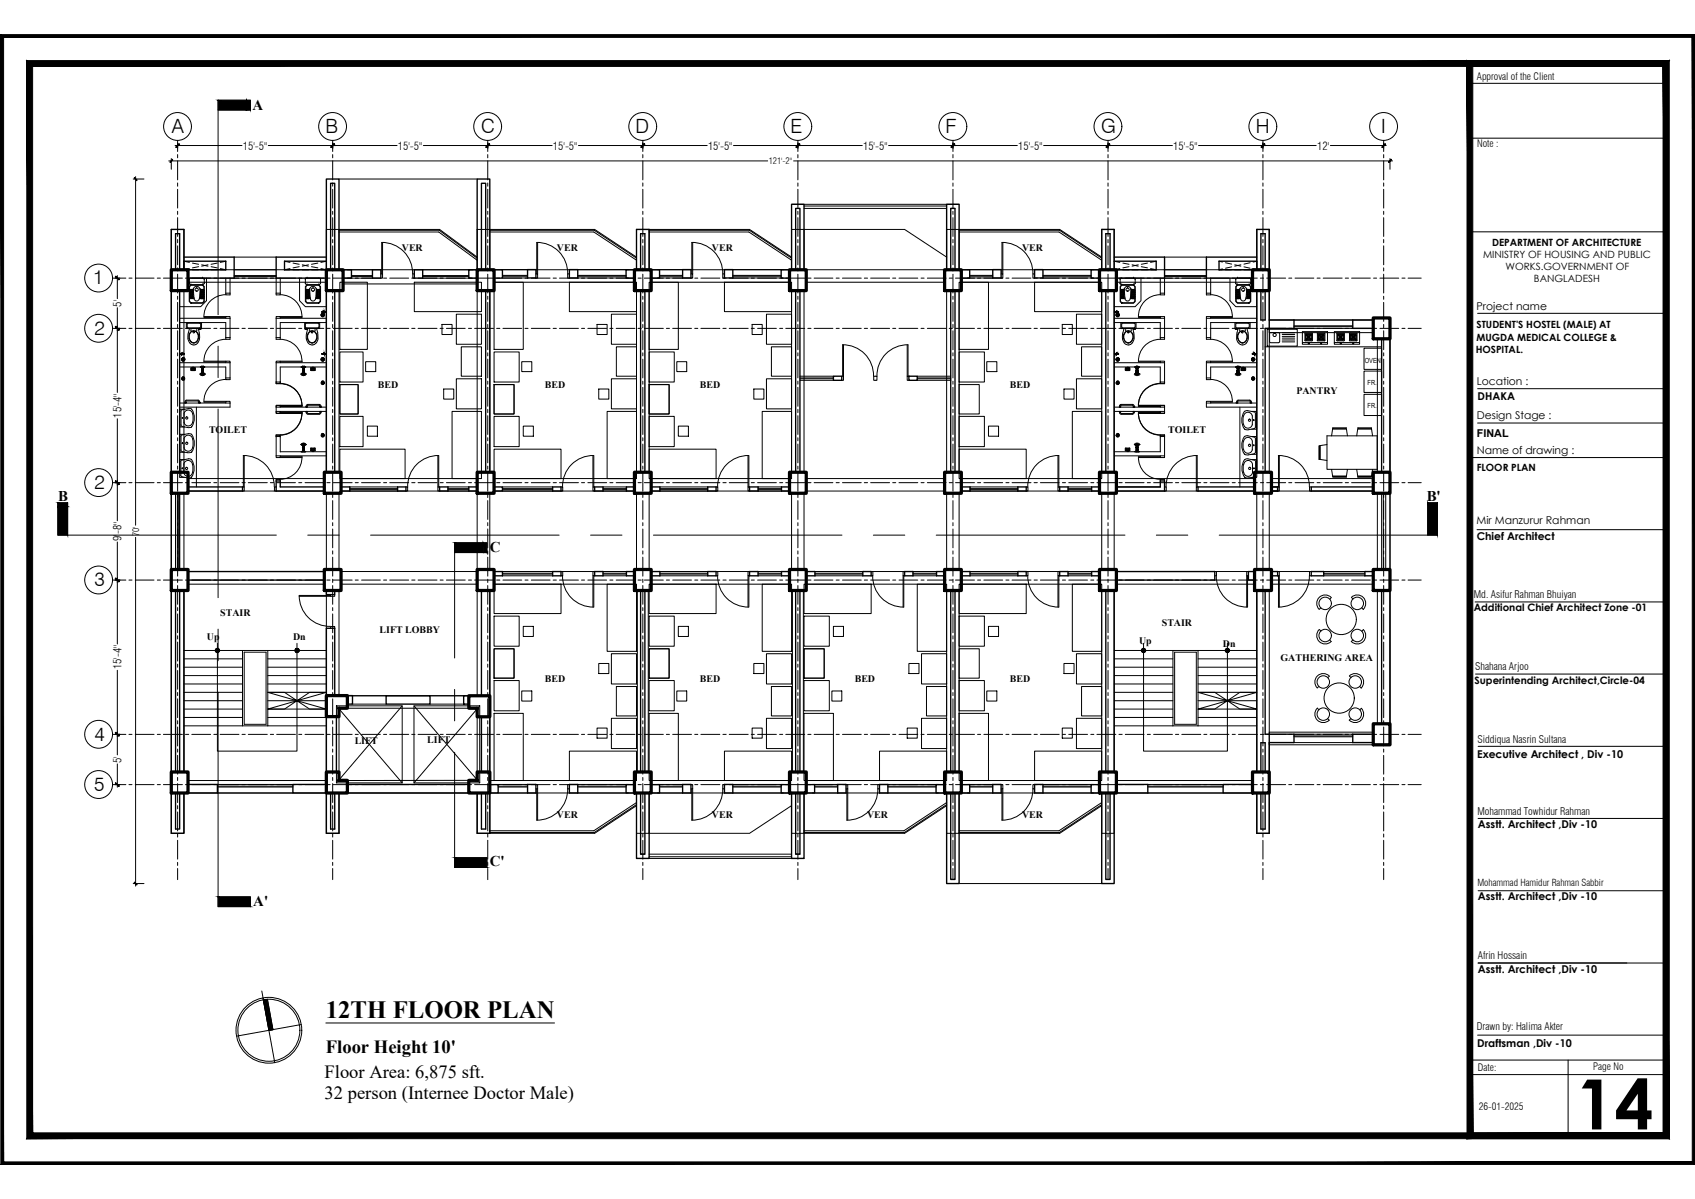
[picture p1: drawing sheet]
<svg xmlns="http://www.w3.org/2000/svg" width="420mm" height="297mm" viewBox="0 0 420 297" stroke-linecap="round" stroke-linejoin="round" font-family="sans-serif">
<defs><g id="words">
<text font-size="17.2" x="390.6" y="279.8">14</text>
<text font-size="6.1" x="80.8" y="252.1">12TH FLOOR PLAN</text>
<g font-size="4.9">
<text x="42.6" y="32.9">A</text>
<text x="80.6" y="32.9">B</text>
<text x="119.3" y="33">C</text>
<text x="157.5" y="32.9">D</text>
<text x="196" y="32.9">E</text>
<text x="234.4" y="32.9">F</text>
<text x="273" y="33">G</text>
<text x="311.3" y="32.9">H</text>
<text x="342.3" y="32.9">I</text>
<text x="23.1" y="70.4">1</text>
<text x="23.4" y="82.9">2</text>
<text x="23.4" y="121.1">2</text>
<text x="23.4" y="145.2">3</text>
<text x="23.4" y="183.5">4</text>
<text x="23.4" y="195.9">5</text>
</g>
<g font-size="4.6">
<text x="80.8" y="260.8">Floor Height 10'</text>
<text x="80.4" y="266.9">Floor Area: 6,875 sft.</text>
<text x="80.4" y="272.2">32 person (Internee Doctor Male)</text>
</g>
<g font-size="3.7">
<text x="62.6" y="27.2">A</text>
<text x="14.4" y="124.1">B</text>
<text x="353.7" y="124">B'</text>
<text x="121.4" y="136.8">C</text>
<text x="121.4" y="214.7">C'</text>
<text x="62.8" y="224.4">A'</text>
</g>
<g font-size="2.8">
<text x="60.2" y="37.1">15'-5&quot;</text>
<text x="98.6" y="37.1">15'-5&quot;</text>
<text x="137.1" y="37.1">15'-5&quot;</text>
<text x="175.5" y="37.1">15'-5&quot;</text>
<text x="214" y="37.1">15'-5&quot;</text>
<text x="252.4" y="37.1">15'-5&quot;</text>
<text x="290.8" y="37.1">15'-5&quot;</text>
<text x="326.5" y="37.1">12'</text>
<text x="30.1" y="76" transform="rotate(-90 30.1 76)">5'</text>
<text x="30.1" y="103.5" transform="rotate(-90 30.1 103.5)">15'-4&quot;</text>
<text x="30.1" y="134" transform="rotate(-90 30.1 134)">9'-8&quot;</text>
<text x="30.1" y="165.8" transform="rotate(-90 30.1 165.8)">15'-4&quot;</text>
<text x="30.1" y="189" transform="rotate(-90 30.1 189)">5'</text>
</g>
<g font-size="2.7">
<text x="366" y="76.7">Project name</text>
<text x="366.1" y="95.3">Location :</text>
<text x="366.3" y="99.1">DHAKA</text>
<text x="366.1" y="103.9">Design Stage :</text>
<text x="366.1" y="112.4">Name of drawing :</text>
<text x="366.1" y="108.2">FINAL</text>
<text x="366" y="129.9">Mir Manzurur Rahman</text>
<text x="366.1" y="133.8">Chief Architect</text>
<text x="366.1" y="187.8">Executive Architect , Div -10</text>
<text x="366.4" y="205.2">Asstt. Architect ,Div -10</text>
<text x="366.4" y="223">Asstt. Architect ,Div -10</text>
<text x="366.4" y="240.9">Asstt. Architect ,Div -10</text>
<text x="366.2" y="259.3">Draftsman ,Div -10</text>
</g>
<g font-size="2.6">
<text x="365.3" y="148.2">Md. Asifur Rahman Bhuiyan</text>
<text x="365.7" y="166.1">Shahana Arjoo</text>
<text x="366.3" y="184.1">Siddiqua Nasrin Sultana</text>
<text x="366.2" y="201.9">Mohammad Towhidur Rahman</text>
<text x="366.4" y="237.7">Afrin Hossain</text>
<text x="366.1" y="255.1">Drawn by: Halima Akter</text>
</g>
<g font-size="2.5">
<text x="366.1" y="19.9">Approval of the Client</text>
<text x="366.1" y="36.5">Note :</text>
<text x="99.6" y="62.3">VER</text>
<text x="138" y="62.3">VER</text>
<text x="176.5" y="62.3">VER</text>
<text x="253.4" y="62.3">VER</text>
<text x="367.6" y="63.9">MINISTRY OF HOUSING AND PUBLIC</text>
<text x="369.9" y="60.9">DEPARTMENT OF ARCHITECTURE</text>
<text x="373.2" y="66.9">WORKS.GOVERNMENT OF</text>
<text x="380.2" y="69.9">BANGLADESH</text>
<text x="366" y="81.4">STUDENT'S HOSTEL (MALE) AT</text>
<text x="365.8" y="87.4">HOSPITAL.</text>
<text x="366" y="84.4">MUGDA MEDICAL COLLEGE &amp;</text>
<text x="93.7" y="96.1">BED</text>
<text x="135" y="96.1">BED</text>
<text x="173.5" y="96.1">BED</text>
<text x="250.3" y="96.1">BED</text>
<text x="321.4" y="97.7">PANTRY</text>
<text x="51.8" y="107.2">TOILET</text>
<text x="289.6" y="107.2">TOILET</text>
<text x="366.1" y="116.7">FLOOR PLAN</text>
<text x="54.6" y="152.6">STAIR</text>
<text x="288" y="155.1">STAIR</text>
<text x="365.3" y="151.4">Additional Chief Architect Zone -01</text>
<text x="51.3" y="158.6">Up</text>
<text x="72.6" y="158.6">Dn</text>
<text x="94.1" y="156.9">LIFT LOBBY</text>
<text x="282.4" y="159.7">Up</text>
<text x="303.1" y="160.2">Dn</text>
<text x="317.4" y="163.7">GATHERING AREA</text>
<text x="135" y="168.9">BED</text>
<text x="173.5" y="168.9">BED</text>
<text x="211.9" y="168.9">BED</text>
<text x="250.3" y="168.9">BED</text>
<text x="365.5" y="169.5">Superintending Architect,Circle-04</text>
<text x="87.9" y="184.2">LIFT</text>
<text x="105.9" y="184.1">LIFT</text>
<text x="138" y="202.6">VER</text>
<text x="176.5" y="202.6">VER</text>
<text x="214.9" y="202.6">VER</text>
<text x="253.4" y="202.6">VER</text>
<text x="366.4" y="265.3">Date:</text>
<text x="394.9" y="265">Page No</text>
<text x="366.6" y="275">26-01-2025</text>
</g>
<text font-size="2.4" x="366.2" y="219.5">Mohammad Hamidur Rahman Sabbir</text>
<g font-size="2.2">
<text x="190.5" y="40.7">121'-2&quot;</text>
<text x="34.5" y="132.8" transform="rotate(-90 34.5 132.8)">70'</text>
</g>
<g font-size="1.7">
<text x="338.3" y="89.9">OVEN</text>
<text x="339" y="95.3">FR.</text>
<text x="339" y="101">FR.</text>
</g>
</g></defs>
<!-- layer: TITLE TEXT -->
<g fill="none" stroke="#000" stroke-width=".25">
<path d="M64.9 245.5l3.2 17.8M66.3 247.6l1.3 7.5M74.7 253.8l-16.1 2.9M80.8 253.4h56.7"/>
<circle cx="66.7" cy="255.2" r="7.7"/>
<circle cx="66.7" cy="255.2" r="8.2"/>
</g>
<g fill="#000" stroke="#000" stroke-width=".25">
<path d="M65.3 247.7h1l1.3 7.4zM65.3 247.7l1-.1v.1z"/>
<path d="M65.3 247.7l1.3 7.4h1zM66.6 255.1h1l-.9 .2z"/>
</g>
<!-- layer: WALL -->
<g fill="none" stroke="#000" stroke-width=".34">
<path d="M42.5 72v45M43.5 66.8v-8.9h1v8.9M44.5 72v45M45.6 64.7h10.4v2.1h-10.4v-10h-3.1v10M45.6 63.7h12.4v5.2h-11.4M80.9 64.7h-10.4v2.1h10.4v-22.4h3.1v22.4M80.9 72v45M80.9 63.7h-12.4v5.2h12.4M82 66.8v-21.4h1v21.4M83 72v45M85 66.8h2.1v2.1h-2.1zM92.3 66.8h2.1v2.1h-2.1z"/>
<path d="M102.7 66.8h2.1v2.1h-2.1zM116.2 66.8h2.1v2.1h-2.1zM118.3 66.8v-22.4h3.1v22.4M119.3 66.8v-21.4h1.1v21.4M120.4 72v45M121.4 72v45M122.5 66.8h2v2.1h-2zM130.8 66.8h2v2.1h-2zM141.1 66.8h2.1v2.1h-2.1zM155.2 66.8h2.1v2.1h-2.1zM157.8 66.8v-10h3.1v10M158.8 66.8v-8.9h1.1v8.9"/>
<path d="M158.8 72v45M159.9 72v45M161.4 66.8h2.1v2.1h-2.1zM169.2 66.8h2.1v2.1h-2.1zM179.6 66.8h2.1v2.1h-2.1zM193.6 66.8h2.1v2.1h-2.1zM196.2 66.8v-16.2h3.1v16.2M197.2 66.8v-15.2h1.1v15.2M197.2 72v45M198.3 72v45M234.7 66.8v-16.2h3v16.2M235.7 66.8v-15.2h1v15.2"/>
<path d="M235.7 72v45M236.7 72v45M238.3 66.8h2.1v2.1h-2.1zM246.1 66.8h2.1v2.1h-2.1zM256.5 66.8h2v2.1h-2zM270.5 66.8h2v2.1h-2zM274.1 66.8v-8.9h1.1v8.9M274.1 72v45M276.2 64.7h10.4v2.1h-10.4v-10h-3.1v10M276.2 63.7h12.5v5.2h-12M276.2 72v45M311.5 64.7h-9.3v2.1h9.3v-10h3.1v10"/>
<path d="M311.5 63.7h-12.5v5.2h11.5M311.5 72v45M312.5 66.8v-8.9h1.1v8.9M312.5 72v7.3h1.1v-7.3M314.6 72v7.3h6.2v2.1h-7.2v35.6M340.4 79.3h-5.1v2.1h5.1M206.6 93.2h2.1v1h-2.1zM225.3 93.2h2.1v1h-2.1zM342.5 83.9v33.1M344.6 83.9v33.1M46.6 120.6h13.5v1.1h-13.5M80.4 120.6h-10.9v-1.4h-1v2.5h11.9"/>
<path d="M84.5 120.6h2.2v1.1h-2.2M98.6 120.6h2v1.1h-2zM109 120.6h2v1.1h-2zM118.3 120.6h-2.1v1.1h2.1M122.5 120.6h2v1.1h-2M137 120.6h2.1v1.1h-2.1zM147.4 120.6h2.1v1.1h-2.1zM157.3 120.6h-2v1.1h2M161.4 120.6h2.2v1.1h-2.2M175.4 120.6h2.1v1.1h-2.1zM185.8 120.6h2.1v1.1h-2.1zM195.7 120.6h-2v1.1h2"/>
<path d="M238.3 120.6h2.2v1.1h-2.2M252.3 120.6h2.1v1.1h-2.1zM262.7 120.6h2.1v1.1h-2.1zM272.5 120.6h-1.9v1.1h1.9M276.7 120.6h10.9v-1.4h1.1v2.5h-12M311 120.6h-14v1.1h14M315.2 120.6h1.5v1.1h-1.5h1.5v-1.1zM340.4 120.6h-15.4v1.1h15.4M42.5 146.3v44.9M43.5 146.3v44.9M44.5 146.3v44.9M45.6 146.3v44.9"/>
<path d="M46.6 141.6h33.8M46.6 143.7h33.8M80.9 146.3v1h2.1v-1M119.3 146.3v26.1M121.4 146.3v26.1M122.5 141.6h2v1h-2M137 141.6h2.1v1h-2.1zM147.4 141.6h2.1v1h-2.1zM157.3 141.6h-2v1h2M158.8 146.3v44.9M159.9 146.3v44.9M161.4 141.6h2.2v1h-2.2"/>
<path d="M175.4 141.6h2.1v1h-2.1zM185.8 141.6h2.1v1h-2.1zM195.7 141.6h-2v1h2M197.2 146.3v44.9M198.3 146.3v44.9M199.9 141.6h2.1v1h-2.1M213.9 141.6h2v1h-2zM224.2 141.6h2.1v1h-2.1zM234.1 141.6h-1.9v1h1.9M235.7 146.3v44.9M236.7 146.3v44.9M238.3 141.6h2.2v1h-2.2"/>
<path d="M252.3 141.6h2.1v1h-2.1zM262.7 141.6h2.1v1h-2.1zM272.5 141.6h-1.9v1h1.9M274.1 146.3v44.9M276.2 146.3v44.9M276.7 141.6h24.4v2.1h-24.4M311 141.6h-1.5v2.1h1.5M311.5 146.3v44.9M313.6 146.3v35.6M315.2 141.6h1.5v1h-1.5M325 141.6h3.1v1h-3.1zM340.4 141.6h-2.1v1h2.1"/>
<path d="M342.5 146.3v33M344.6 146.3v33M80.9 177.5h2.5v13.7h-2.5zM80.9 172.4v-16.8h2.1v16.8M86.1 172.3h1.3v2.1h-1.3zM95.7 172.4h10.9v2h-10.9zM114.9 172.4h1.3v2h-1.3zM119.3 177.6h2.1v13.6h-2.1zM42.5 196.5v9.9h3.1v-9.9M43.5 196.5v8.9h1v-8.9M46.6 194.3h7.3v2.2h-7.3M80.9 194.3h-8.3v2.2h8.3v9.9h3.1v-9.9"/>
<path d="M82 196.5v8.9h1v-8.9M86.1 194.3h30.1v2.2h-30.1zM118.3 196.5v9.9h3.1v-9.9M119.3 196.5v8.9h1.1v-8.9M121.4 194.4h2.1v2.1h-2.1zM130.8 194.3h2v2.2h-2zM141.1 194.3h2.1v2.2h-2.1zM155.2 194.4h2.1v2.1h-2.1zM157.8 196.5v16.2h3.1v-16.2M158.8 196.5v15.1h1.1v-15.1M161.4 194.4h2.1v2.1h-2.1zM169.2 194.3h2.1v2.2h-2.1z"/>
<path d="M179.6 194.3h2.1v2.2h-2.1zM193.6 194.4h2.1v2.1h-2.1zM196.2 196.5v16.2h3.1v-16.2M197.2 196.5v15.1h1.1v-15.1M199.9 194.4h2v2.1h-2zM207.6 194.3h2.1v2.2h-2.1zM218 194.3h2.1v2.2h-2.1zM232 194.4h2.1v2.1h-2.1zM234.7 196.5v22.4h3v-22.4M235.7 196.5v21.4h1v-21.4M238.3 194.4h2.1v2.1h-2.1zM246.1 194.3h2.1v2.2h-2.1z"/>
<path d="M256.5 194.3h2v2.2h-2zM270.5 194.4h2v2.1h-2zM274.1 196.5v21.4h1.1v-21.4M276.7 194.3h7.8v2.2h-8.3v22.4h-3.1v-22.4M310.5 194.3h-7.3v2.2h8.3v9.9h3.1v-9.9M312.5 196.5v8.9h1.1v-8.9M312.5 191.2v-7.2h1.1v7.2M313.6 181.9h7.2v2.1h-6.2v7.2M340.4 181.9h-5.1v2.1h5.1"/>
</g>
<!-- layer: WIN -->
<g fill="none" stroke="#000" stroke-width=".25">
<path d="M58 68.9h10.5M58 68.5h10.5M58 68.3h10.5M58 66.8h10.5M86.1 68.9h6.2M86.1 66.8h6.2M87.1 68.5h5.2M87.1 68.3h5.2M104.8 68.9h12.5M104.8 68.5h11.4M104.8 68.3h11.4M104.8 66.8h12.5"/>
<path d="M124.5 66.8h6.3M124.5 68.9h6.3M124.5 68.4h6.3M124.5 68.2h6.3M143.2 66.8h12.5M143.2 68.9h12.5M143.2 68.4h12M143.2 68.2h12M163 66.8h6.2M163 68.9h6.2M163.5 68.4h5.7M163.5 68.2h5.7"/>
<path d="M181.7 66.8h12.4M181.7 68.9h12.4M181.7 68.4h11.9M181.7 68.2h11.9M239.8 66.8h6.3M239.8 68.9h6.3M240.4 68.4h5.7M240.4 68.2h5.7M258.5 66.8h12.5M258.5 68.9h12.5M258.5 68.4h12M258.5 68.2h12"/>
<path d="M288.7 68.9h10.3M288.7 68.5h10.3M288.7 68.3h10.3M288.7 66.8h10.3M320.8 79.3h14.5M198.3 93.2h8.3M198.3 93.6h8.3M198.3 94.2h8.3M198.3 93.8h8.3M227.4 93.2h8.3M227.4 93.6h8.3M227.4 94.2h8.3"/>
<path d="M227.4 93.8h8.3M320.8 81.4h14.5M320.8 80.9h14.5M320.8 80.7h14.5M86.7 120.6h11.9M86.7 121.1h11.9M86.7 121.7h11.9M86.7 121.2h11.9M111 120.6h5.2M111 121.1h5.2M111 121.7h5.2M111 121.2h5.2"/>
<path d="M124.5 120.6h12.5M124.5 121.1h12.5M124.5 121.7h12.5M124.5 121.2h12.5M149.5 120.6h5.8M149.5 121.1h5.8M149.5 121.7h5.8M149.5 121.2h5.8M163.6 120.6h11.8M163.6 121.1h11.8M163.6 121.7h11.8M163.6 121.2h11.8"/>
<path d="M187.9 120.6h5.8M187.9 121.1h5.8M187.9 121.7h5.8M187.9 121.2h5.8M240.5 120.6h11.8M240.5 121.1h11.8M240.5 121.7h11.8M240.5 121.2h11.8M264.8 120.6h5.8M264.8 121.1h5.8M264.8 121.7h5.8M264.8 121.2h5.8"/>
<path d="M124.5 142.6h12.5M124.5 142.2h12.5M124.5 141.6h12.5M124.5 142h12.5M149.5 142.6h5.8M149.5 142.2h5.8M149.5 141.6h5.8M149.5 142h5.8M163.6 142.6h11.8M163.6 142.2h11.8M163.6 141.6h11.8M163.6 142h11.8"/>
<path d="M187.9 142.6h5.8M187.9 142.2h5.8M187.9 141.6h5.8M187.9 142h5.8M202 142.6h11.9M202 142.2h11.9M202 141.6h11.9M202 142h11.9M226.3 142.6h5.9M226.3 142.2h5.9M226.3 141.6h5.9M226.3 142h5.9"/>
<path d="M240.5 142.6h11.8M240.5 142.2h11.8M240.5 141.6h11.8M240.5 142h11.8M264.8 142.6h5.8M264.8 142.2h5.8M264.8 141.6h5.8M264.8 142h5.8M328.1 142.6h10.2M328.1 142.2h10.2M328.1 141.6h10.2M328.1 142h10.2"/>
<path d="M53.9 196.5h18.7M53.9 194.3h18.7M53.9 194.8h18.7M53.9 195h18.7M123.5 196.5h7.3M123.5 194.3h7.3M123.5 194.8h7.3M123.5 195h7.3M143.2 196.5h12.5M143.2 194.3h12.5M143.2 194.8h12M143.2 195h12"/>
<path d="M163 196.5h6.2M163 194.3h6.2M163.5 194.8h5.7M163.5 195h5.7M181.7 196.5h12.4M181.7 194.3h12.4M181.7 194.8h11.9M181.7 195h11.9M201.4 196.5h6.2M201.4 194.3h6.2M201.9 194.8h5.7M201.9 195h5.7"/>
<path d="M220.1 196.5h12.5M220.1 194.3h12.5M220.1 194.8h11.9M220.1 195h11.9M239.8 196.5h6.3M239.8 194.3h6.3M240.4 194.8h5.7M240.4 195h5.7M258.5 196.5h12.5M258.5 194.3h12.5M258.5 194.8h12M258.5 195h12"/>
<path d="M284.5 196.5h18.7M284.5 194.3h18.7M284.5 194.8h18.7M284.5 195h18.7M320.8 181.9h14.5M320.8 182.3h14.5M320.8 182.5h14.5M320.8 184h14.5"/>
</g>
<!-- layer: Door -->
<g fill="none" stroke="#000" stroke-width=".25">
<path d="M50.6 78.4h5.4M50.6 78.6h5.4M56 78.9v-.5h1v.5M56 72.6v.5h1v-.5M68.5 78.9v-.5h1v.5M68.5 72.6v.5h1v-.5M69.5 78.4h5.4M69.5 78.6h5.4M94.4 67.8h.4v1.1h-.4M94.6 60.1a7.6 7.6 0 0 1 7.7 7.7M94.6 60.1v7.7M94.8 60.1v7.7"/>
<path d="M102.7 67.8h-.4v1.1h.4M132.8 67.8h.5v1.1h-.5M133 60.1a7.6 7.6 0 0 1 7.7 7.7M133.1 60.1v7.7M133.3 60.1v7.7M141.1 67.8h-.4v1.1h.4M171.3 67.8h.4v1.1h-.4M171.5 60.1a7.6 7.6 0 0 1 7.7 7.7M171.5 60.1v7.7M171.7 60.1v7.7M179.6 67.8h-.4v1.1h.4M248.2 67.8h.4v1.1h-.4"/>
<path d="M248.3 60.1a7.6 7.6 0 0 1 7.7 7.7M248.4 60.1v7.7M248.6 60.1v7.7M256.5 67.8h-.5v1.1h.5M282.2 78.4h5.4M282.2 78.6h5.4M287.6 78.9v-.5h1.1v.5M287.6 72.6v.5h1.1v-.5M299 78.9v-.5h1.1v.5M299 72.6v.5h1.1v-.5M300.1 78.4h5.4M300.1 78.6h5.4"/>
<path d="M50.6 89.5h5.4M50.6 89.6h5.4M50.6 99.4h5.4M50.6 99.6h5.4M56 99.9v-.5h1v.5M56 93.6v.5h1v-.5M56 89.9v-.4h1v.4M56 83.6v.5h1v-.5M68.5 94.6v.5h1v-.5M68.5 89.9v-.4h1v.4M68.5 83.6v.5h1v-.5M69.5 94.6v.4h-1"/>
<path d="M69.5 89.5h5.4M69.5 89.6h5.4M208.7 93.2h.4v1h-.4M208.8 85.4a7.6 7.6 0 0 1 7.7 7.8M208.9 85.4v7.8M209.1 85.4v7.8M216.6 93.2h.8v1h-.8zM217.4 93.2a7.6 7.6 0 0 1 7.7-7.8v7.8M224.9 85.4v7.8M225.3 93.2h-.4v1h.4M282.2 89.5h5.4M282.2 89.6h5.4"/>
<path d="M287.6 94.6v.4h1.1M287.6 89.9v-.4h1.1v.4M287.6 83.6v.5h1.1v-.5M288.7 94.6v.5h-1.1v-.5M299 99.9v-.5h1.1v.5M299 93.6v.5h1.1v-.5M299 89.9v-.4h1.1v.4M299 83.6v.5h1.1v-.5M300.1 89.5h5.4M300.1 89.6h5.4M300.1 99.4h5.4M300.1 99.6h5.4"/>
<path d="M60.5 112.8v7.8M68.5 100.8v-.4h1v.4M68.5 100.9v-.4h1v.4M68.5 102v.4h1v-.4M68.5 107.9h1v.3M68.5 101.9v.4h1v-.4M68.5 112.9v.5h1v-.5M68.5 119.2v-.4h1v.4M69.5 108.1v-.4h-1v.5M69.5 100.4h5.4M69.5 100.6h5.4M69.5 100.5h5.4"/>
<path d="M69.5 100.7h5.4M69.5 102.4h5.4M69.5 102.2h5.4M69.5 102.3h5.4M69.5 102.1h5.4M69.5 113.4h5.4M69.5 113.1h5.4M108.5 112.8v7.8M147 112.8v7.8M147.1 112.8a7.6 7.6 0 0 0-7.7 7.8M147.2 112.8v7.8M185.4 112.8v7.8"/>
<path d="M262.3 112.8v7.8M282.2 100.4h5.4M282.2 100.6h5.4M282.2 100.5h5.4M282.2 100.7h5.4M282.2 102.4h5.4M282.2 102.2h5.4M282.2 102.3h5.4M282.2 102.1h5.4M282.2 113.4h5.4M282.2 113.1h5.4M287.6 100.8v-.4h1.1v.4"/>
<path d="M287.6 100.9v-.4h1.1v.4M287.6 102v.4h1.1v-.4M287.6 101.9v.4h1.1v-.4M287.6 108.1v-.4h1.1v.5M287.6 112.9v.5h1.1v-.5M287.6 119.2v-.4h1.1v.4M288.7 107.9h-1.1v.3M296.5 112.8v7.8M296.7 112.8a7.6 7.6 0 0 0-7.6 7.8M296.8 112.8v7.8M316.9 112.8a7.6 7.6 0 0 1 7.7 7.8M316.9 112.8v7.8"/>
<path d="M317.1 112.8v7.8M60.1 120.6h.4v1.1h-.4M68 120.6a7.6 7.6 0 0 0-7.7-7.8v7.8M68.5 120.6h-.5v1.1h.5M100.6 120.6h.4v1.1h-.4M101.1 120.6a7.6 7.6 0 0 1 7.6-7.8l.1 7.8M109 120.6h-.5v1.1h.5M139.1 120.6h.4v1.1h-.4M147.4 120.6h-.4v1.1h.4M177.5 120.6h.4v1.1h-.4M177.9 120.6a7.6 7.6 0 0 1 7.7-7.8v7.8M185.8 120.6h-.4v1.1h.4"/>
<path d="M254.4 120.6h.4v1.1h-.4M254.8 120.6a7.6 7.6 0 0 1 7.7-7.8v7.8M262.7 120.6h-.4v1.1h.4M288.7 120.6h.4v1.1h-.4M297 120.6h-.5v1.1h.5M316.7 120.6h.4v1.1h-.4M325 120.6h-.4v1.1h.4M74.2 147.7h7.8M82 147.3v.4h1v-.4M82 155.6v-.4h1v.4M82 147.5h-7.8a7.6 7.6 0 0 0 7.7 7.7M139.1 141.6h.4v1h-.4"/>
<path d="M139.4 142.6a7.6 7.6 0 0 0 7.7 7.8M147 142.6v7.8M147.2 142.6v7.8M147.4 141.6h-.4v1h.4M177.5 141.6h.4v1h-.4M177.9 142.6a7.6 7.6 0 0 0 7.7 7.8v-7.8M185.4 142.6v7.8M185.8 141.6h-.4v1h.4M215.9 141.6h.5v1h-.5M216.3 142.6a7.6 7.6 0 0 0 7.7 7.8v-7.8M223.9 142.6v7.8M224.2 141.6h-.3v1h.3"/>
<path d="M254.4 141.6h.4v1h-.4M254.8 142.6a7.6 7.6 0 0 0 7.7 7.8v-7.8M262.3 142.6v7.8M262.7 141.6h-.4v1h.4M301.1 141.6h.4v1h-.4M301.5 142.6a7.6 7.6 0 0 0 7.7 7.8M309 142.6v7.8M309.2 142.6v7.8M309.5 141.6h-.5v1h.5M316.7 141.6h.4v1h-.4M316.9 142.6v7.8M317.1 142.6v7.8"/>
<path d="M324.6 142.6a7.6 7.6 0 0 1-7.7 7.8M325 141.6h-.4v1h.4M132.8 194.4h.5v1h-.5M133.3 195.4v7.8M140.7 195.4a7.6 7.6 0 0 1-7.7 7.8l.1-7.8M141.1 194.4h-.4v1h.4M171.3 194.4h.4v1h-.4M171.7 195.4v7.8M179.2 195.4a7.6 7.6 0 0 1-7.7 7.8v-7.8M179.6 194.4h-.4v1h.4M209.7 194.4h.4v1h-.4M209.9 195.4v7.8"/>
<path d="M210.1 195.4v7.8M217.6 195.4a7.6 7.6 0 0 1-7.7 7.8M218 194.4h-.4v1h.4M248.2 194.4h.4v1h-.4M248.4 195.4v7.8M248.6 195.4v7.8M256 195.4a7.6 7.6 0 0 1-7.7 7.8M256.5 194.4h-.5v1h.5"/>
</g>
<!-- layer: Furnitures -->
<g fill="none" stroke="#000" stroke-width=".25">
<path d="M58 63.7h10.5M84.2 69.9h6.9v16.7h-6.9zM102.7 69.9h16.6v7.3h-16.6zM113.1 77.8h6.2v7.5h-6.2zM122.5 69.9h7.2v16.7h-7.2zM141.1 69.9h16.7v7.3h-16.7zM151.6 77.8h6.2v7.5h-6.2zM160.9 69.9h7.2v16.7h-7.2zM179.6 69.9h16.6v7.3h-16.6zM190 77.8h6.2v7.5h-6.2zM237.7 69.9h7.3v16.7h-7.3zM256.5 69.9h16.6v7.3h-16.6z"/>
<path d="M266.8 77.8h6.3v7.5h-6.3zM288.7 63.7h10.3M84.2 87.2h5.8v7.4h-5.8zM84.2 95.3h4.6v7.3h-4.6zM90.6 89.6h2.5v2.5h-2.5zM109.6 80.4h2.5v2.5h-2.5zM110 96.4h2.5v2.5h-2.5zM113.1 93.8h6.2v7.5h-6.2zM114.3 85.9h5v7.3h-5zM122.5 87.2h6.2v7.4h-6.2zM122.5 95.3h4.9v7.3h-4.9zM129.3 89.6h2.5v2.5h-2.5z"/>
<path d="M148 80.4h2.5v2.5h-2.5zM148.4 96.4h2.5v2.5h-2.5zM151.6 93.8h6.2v7.5h-6.2zM152.8 85.9h5v7.3h-5zM160.9 87.2h6.2v7.4h-6.2zM160.9 95.3h5v7.3h-5zM167.8 89.6h2.4v2.5h-2.4zM186.4 80.4h2.5v2.5h-2.5zM186.9 96.4h2.5v2.5h-2.5zM190 93.8h6.2v7.5h-6.2zM191.2 85.9h5v7.3h-5zM237.7 87.2h6.3v7.4h-6.3z"/>
<path d="M237.7 95.3h5v7.3h-5zM244.6 89.6h2.5v2.5h-2.5zM263.3 80.4h2.5v2.5h-2.5zM263.7 96.4h2.5v2.5h-2.5zM266.8 93.8h6.3v7.5h-6.3zM268.1 85.9h5v7.3h-5zM84.2 103.2h5.8v7.4h-5.8zM84.2 111.3h16.2v7.3h-16.2zM91.1 105.6h2.5v2.5h-2.5zM112.1 101.9h7.2v16.7h-7.2zM122.5 103.2h6.2v7.4h-6.2zM122.5 111.3h16.6v7.3h-16.6z"/>
<path d="M129.7 105.6h2.5v2.5h-2.5zM150.5 101.9h7.3v16.7h-7.3zM160.9 103.2h6.2v7.4h-6.2zM160.9 111.3h16.6v7.3h-16.6zM168.1 105.6h2.5v2.5h-2.5zM188.9 101.9h7.3v16.7h-7.3zM237.7 103.2h6.3v7.4h-6.3zM237.7 111.3h16.7v7.3h-16.7zM245 105.6h2.5v2.5h-2.5zM265.8 101.9h7.3v16.7h-7.3zM326.9 110.4h.3v3.4h-.3zM328.9 107.9l12.5 .1v8.3h-12.5z"/>
<path d="M328.9 110.1l-1.7 .3v3.4l1.7 .3M330.1 108l.2-1.7h3.5l.2 1.7M330.1 116.3l.2 1.6h3.5l.2-1.6M330.3 118.1h3.4v.1h-3.3zM330.4 106h3.3v.2h-3.4zM336.3 108l.3-1.7h3.4l.2 1.7M336.3 116.3l.3 1.6h3.4l.2-1.6M336.6 106h3.3l.1 .2h-3.4zM336.6 118.1h3.4l-.1 .1h-3.3zM122.5 152.6h6.2v7.5h-6.2zM122.5 144.7h16.6v7.3h-16.6zM129.7 155.2h2.5v2.5h-2.5z"/>
<path d="M150.5 144.7h7.3v16.7h-7.3zM160.9 152.6h6.2v7.5h-6.2zM160.9 144.7h16.6v7.3h-16.6zM168.1 155.2h2.5v2.5h-2.5zM188.9 144.7h7.3v16.7h-7.3zM199.3 152.6h6.3v7.5h-6.3zM199.3 144.7h16.6v7.3h-16.6zM206.6 155.2h2.5v2.5h-2.5zM227.4 144.7h7.3v16.7h-7.3zM237.7 152.6h6.3v7.5h-6.3zM237.7 144.7h16.7v7.3h-16.7zM245 155.2h2.5v2.5h-2.5z"/>
<path d="M265.8 144.7h7.3v16.7h-7.3zM327 155.9a2.1 2.1 0 0 0 0 3 2.1 2.1 0 0 0 3 0M327.1 156l.3 .3M329.6 158.6l.4 .3M329.6 148.4l.4-.4a2.1 2.1 0 0 0-3 0 2.1 2.1 0 0 0 0 3l.4-.4M335 148a2.1 2.1 0 0 1 2.9 0 2.1 2.1 0 0 1 0 3l-.3-.4M335 148l.4 .4M335.4 158.5l-.4 .4M337.6 156.4l.3-.4a2.1 2.1 0 0 1 0 2.9 2.1 2.1 0 0 1-3 0M122.5 176.7h7.2v16.7h-7.2zM122.5 168.6h6.2v7.5h-6.2zM122.5 160.7h4.9v7.3h-4.9z"/>
<path d="M129.3 171.2h2.5v2.5h-2.5zM148.4 164.4h2.5v2.5h-2.5zM151.6 178h6.2v7.4h-6.2zM151.6 162h6.2v7.4h-6.2zM152.8 170.1h5v7.3h-5zM160.9 176.7h7.2v16.7h-7.2zM160.9 168.6h6.2v7.5h-6.2zM160.9 160.7h5v7.3h-5zM167.8 171.2h2.4v2.5h-2.4zM186.9 164.4h2.5v2.5h-2.5zM190 178h6.2v7.4h-6.2zM190 162h6.2v7.4h-6.2z"/>
<path d="M191.2 170.1h5v7.3h-5zM199.3 176.7h7.3v16.7h-7.3zM199.3 168.6h6.3v7.5h-6.3zM199.3 160.7h5v7.3h-5zM206.2 171.2h2.5v2.5h-2.5zM225.3 164.4h2.5v2.5h-2.5zM228.4 178h6.3v7.4h-6.3zM228.4 162h6.3v7.4h-6.3zM229.7 170.1h5v7.3h-5zM237.7 176.7h7.3v16.7h-7.3zM237.7 168.6h6.3v7.5h-6.3zM237.7 160.7h5v7.3h-5z"/>
<path d="M244.6 171.2h2.5v2.5h-2.5zM263.7 164.4h2.5v2.5h-2.5zM266.8 178h6.3v7.4h-6.3zM266.8 162h6.3v7.4h-6.3zM268.1 170.1h5v7.3h-5zM326.9 175.8l-.3-.4a2.1 2.1 0 0 0-.1 3 2.1 2.1 0 0 0 3 0l-.4-.4M329.5 167.5a2.1 2.1 0 0 0-2.9 0 2.1 2.1 0 0 0-.1 2.9l.4-.3M329.5 167.5l-.4 .4M334.5 167.5a2.1 2.1 0 0 1 2.9 0 2.1 2.1 0 0 1 0 3l-.3-.4M334.5 167.5l.4 .4M334.9 178l-.4 .4M337.4 175.5a2.1 2.1 0 0 1 0 2.9 2.1 2.1 0 0 1-3 0"/>
<path d="M337.4 175.5l-.3 .3M141.1 186.1h16.7v7.3h-16.7zM148 180.4h2.5v2.5h-2.5zM179.6 186.1h16.6v7.3h-16.6zM186.4 180.4h2.5v2.5h-2.5zM218 186.1h16.7v7.3h-16.7zM224.9 180.4h2.5v2.5h-2.5zM256.5 186.1h16.6v7.3h-16.6zM263.3 180.4h2.5v2.5h-2.5z"/>
<circle cx="328.5" cy="157.4" r="1.55"/>
<circle cx="328.5" cy="149.5" r="1.55"/>
<circle cx="332.5" cy="153.5" r="3.7"/>
<circle cx="336.4" cy="157.4" r="1.55"/>
<circle cx="336.4" cy="149.5" r="1.55"/>
<circle cx="328" cy="169" r="1.55"/>
<circle cx="328" cy="176.9" r="1.55"/>
<circle cx="332" cy="172.9" r="3.7"/>
<circle cx="335.9" cy="169" r="1.55"/>
<circle cx="335.9" cy="176.9" r="1.55"/>
</g>
<!-- layer: rail -->
<g fill="none" stroke="#000" stroke-width=".25">
<path d="M84 57.5h24.8l9.5 7M84 57.1h24.9l9.4 6.9M121.4 57.5h25.8l10.6 7M121.4 57.1h25.9l10.5 6.9M160.9 57.5h24.7l10.6 7M160.9 57.1h24.9l10.4 6.9M199.3 51.6h35.4M199.3 51h35.4M237.7 57.5h24.8l10.6 7M237.7 57.1h24.9l10.5 6.9M43.5 122.2v18.9M44.1 122.2v18.9"/>
<path d="M342.9 122.2v18.9M343.5 122.2v18.9M60.1 161.1h6.3v18.7h-6.3zM60.5 161.6h5.5v17.8h-5.5zM290.7 161.1h6.3v18.7h-6.3zM291.2 161.6h5.3v17.8h-5.3zM157.8 198.8l-10.6 7h-25.8M157.8 199.3l-10.5 6.9h-25.9M234.7 198.8l-10.6 7h-24.8M234.7 199.3l-10.5 6.9h-24.9M273.1 198.8l-10.6 7h-24.8M273.1 199.3l-10.5 6.9h-24.9"/>
<path d="M160.9 211.6h35.3M160.9 212.2h35.3"/>
</g>
<!-- layer: line 2 -->
<g fill="none" stroke="#000" stroke-width=".25">
<path d="M84 56.8h25l9.3 6.9M84 44.4h34.3M121.4 56.8h26l10.4 6.9M160.9 56.8h24.9l10.4 6.9M196.2 50.6h41.5M199.3 56.8h24.9l10.5 6.9M235.7 51.6h1M237.7 56.8h25l10.4 6.9M42.5 122.2v18.9M44.5 122.2v18.9M276.7 120.6h10.9M342.5 122.2v18.9"/>
<path d="M344.6 122.2v18.9M83.4 174.9h16.3v19.1h-16.3zM83.4 174.9l16.3 19.1M87.4 174.4h8.3M87.4 172.4h8.3M99.7 174.9l-16.3 19.1M102.6 174.9h16.3v19.1h-16.3zM102.6 174.9l16.3 19.1M106.6 174.4h8.3M106.6 172.4h8.3M118.9 174.9l-16.3 19.1M157.8 199.6l-10.4 6.8h-26"/>
<path d="M196.2 199.6l-10.4 6.8h-24.9M234.7 199.6l-10.5 6.8h-24.9M273.1 199.6l-10.4 6.8h-25M157.8 212.7h41.5M158.8 211.6h1.1M197.2 211.6h1.1M237.7 218.9h35.4"/>
</g>
<!-- layer: STAIR -->
<g fill="none" stroke="#000" stroke-width=".25">
<path d="M45.6 179.8h14.5M45.6 177.7h14.5M45.6 175.7h14.5M45.6 173.6h14.5M45.6 171.5h14.5M45.6 169.4h14.5M45.6 167.4h14.5M45.6 165.3h14.5M45.6 163.2h14.5M45.6 161.1h14.5M66.4 179.8h14.5M66.4 177.7h14.5"/>
<path d="M66.4 175.7h14.5M66.4 173.6h14.5M66.4 171.5h14.5M66.4 169.4h14.5M66.4 167.4h14.5M66.4 165.3h14.5M66.4 163.2h14.5M66.4 161.1h14.5M276.2 179.8h14.5M276.2 177.7h14.5M276.2 175.7h14.5M276.2 173.6h14.5"/>
<path d="M276.2 171.5h14.5M276.2 169.4h14.5M276.2 167.4h14.5M276.2 165.3h14.5M276.2 163.2h14.5M276.2 161.1h14.5M297 179.8h14.5M297 177.7h14.5M297 175.7h14.5M297 173.6h14.5M297 171.5h14.5M297 169.4h14.5"/>
<path d="M297 167.4h14.5M297 165.3h14.5M297 163.2h14.5M297 161.1h14.5"/>
</g>
<!-- layer: LINE -->
<path d="M53.9 159.4v26.7h19.7v-12.5l-7.2 2.1h4.1l3.1-2.1 7.3 2.1h-4.1l-3.2-2.1 3.2-2.1h4.1l-7.3 2.1-3.1-2.1h-4.1l7.2 2.1v-14.2M283.5 159.4v26.7h20.7v-12.5l-7.2 2.1h4.1l3.1-2.1 7.3 2.1h-4.2l-3.1-2.1 3.1-2.1h4.2l-7.3 2.1-3.1-2.1h-4.1l7.2 2.1v-14.2" fill="none" stroke="#000" stroke-width=".25"/>
<g fill="#000" stroke="#000" stroke-width=".25">
<path d="M363.6 15l1.5 1.5 48.6-1.5zM365.1 16.5l48.6-1.5-1.4 1.5zM412.3 16.5l1.4 265.6v-267.1zM412.3 16.5l1.4 265.6-1.4-1.4zM363.6 282.1h50.1l-1.4-1.4zM363.6 282.1l1.5-1.4h47.2zM363.6 15v267.1l1.5-1.4zM363.6 15l1.5 1.5v264.2z"/>
<path d="M53.4 161.1v.3l.5-.3zM53.4 161.4l.5-.3-.3 .5zM53.9 161.1l-.3 .5 .3 .1z"/>
<path d="M53.6 160.7l.3 .4v-.5zM53.6 160.7l.3 .4-.5-.2zM53.4 160.9v.2h.5z"/>
<path d="M53.9 161.1v.6l.2-.1zM53.9 161.1l.5 .3-.3 .2zM53.9 161.1l.5 .3v-.3z"/>
<path d="M53.9 161.1h.5v-.2zM54.1 160.7l.3 .2-.5 .2zM53.9 160.6v.5l.2-.4z"/>
<path d="M73.1 161.1l.1 .3 .4-.3zM73.2 161.4l.4-.3-.2 .5zM73.6 161.1l-.2 .5 .2 .1z"/>
<path d="M73.4 160.7l.2 .4v-.5zM73.4 160.7l.2 .4-.4-.2zM73.2 160.9l-.1 .2h.5z"/>
<path d="M73.6 161.1v.6l.3-.1zM73.6 161.1l.5 .3-.2 .2zM73.6 161.1l.5 .3 .1-.3z"/>
<path d="M73.6 161.1h.6l-.1-.2zM73.9 160.7l.2 .2-.5 .2zM73.6 160.6v.5l.3-.4z"/>
<path d="M283 161.1v.3l.5-.3zM283 161.4l.5-.3-.3 .5zM283.5 161.1l-.3 .5 .3 .1z"/>
<path d="M283.2 160.7l.3 .4v-.5zM283.2 160.7l.3 .4-.5-.2zM283 160.9v.2h.5z"/>
<path d="M283.5 161.1v.6l.2-.1zM283.5 161.1l.4 .3-.2 .2zM283.5 161.1l.4 .3 .1-.3z"/>
<path d="M283.5 161.1h.5l-.1-.2zM283.7 160.7l.2 .2-.4 .2zM283.5 160.6v.5l.2-.4z"/>
<path d="M303.7 161.1l.1 .3 .4-.3zM303.8 161.4l.4-.3-.2 .5zM304.2 161.1l-.2 .5 .2 .1z"/>
<path d="M304 160.7l.2 .4v-.5zM304 160.7l.2 .4-.4-.2zM303.8 160.9l-.1 .2h.5z"/>
<path d="M304.2 161.1v.6l.3-.1zM304.2 161.1l.5 .3-.2 .2zM304.2 161.1l.5 .3 .1-.3z"/>
<path d="M304.2 161.1h.6l-.1-.2zM304.5 160.7l.2 .2-.5 .2zM304.2 160.6v.5l.3-.4z"/>
</g>
<!-- layer: WALL -->
<g fill="none" stroke="#000" stroke-width=".25">
<path d="M44.5 78.9h12.5v4.7h-1v-3.7h-11.5M56 68.9v3.7h1v-3.7M68.5 68.9v3.7h1v-3.7M80.9 78.9h-12.4v4.7h1v-3.7h11.4M276.2 78.9h12.5v4.7h-1.1v-3.7h-11.4M287.6 68.9v3.7h1.1v-3.7M299 68.9v3.7h1.1v-3.7M311.5 78.9h-12.5v4.7h1.1v-3.7h11.4M44.5 89.9h12.5v3.7h-1v-2.7h-11.5M44.5 99.9h12.5v1h-12.5M80.9 89.9h-12.4v4.7h1v-3.7h11.4M276.2 89.9h12.5v4.7h-1.1v-3.7h-11.4"/>
<path d="M311.5 89.9h-12.5v3.7h1.1v-2.7h11.4M311.5 99.9h-12.5v1h12.5M69.5 112v-3.9h-1v4.8h12.4M69.5 111.9h11.4M80.9 100.9h-12.4v1h12.4M276.2 100.9h12.5v1h-12.5M276.2 111.9h11.4M287.6 112v-3.9h1.1v4.8h-12.5"/>
</g>
<!-- layer: s. Fixture -->
<g fill="none" stroke="#000" stroke-width=".25">
<path d="M46.9 70.2l.4 .3M46.9 71l.4-.4h2.9l.4 .4v3.7l-.4 .4h-2.9l-.4-.4zM46.9 69.2h.1M46.9 70.2h.1M46.9 69.2v1M47 74h.8v-.3h-.8v-.2h.8v-.2h-.8v-.2h.8v-.3h-.8v-.2h.8v-.2h-.8v-.2h.8v-.3h-.8v-.2h.8v2.3M47.3 68.9l-.4 .3M47.3 70.6h.1M47.3 70.6h2.9M47.3 68.9h2.9M47.4 70.6h2.8l.3 .4v3.7l-.3 .3h-2.8l-.4-.3v-3.7zM47.9 71.7h.1"/>
<path d="M47.9 71.7l.2 2.3M47.9 71.7a.83 .83 0 0 1 .8-.8 .83 .83 0 0 1 .9 .8M48.1 74h.1M48.1 74a.66 .66 0 0 0 .6 .6 .66 .66 0 0 0 .7-.6M48.8 72.2h.1M48.8 71.4h.1M49.4 74h.1M49.6 71.7h.1M49.6 71.7l-.2 2.3M49.7 71.7v2.3h.8v-2.3h-.8v.2h.8v.3h-.8v.2h.8v.2h-.8v.2h.8v.3h-.8v.2h.8v.2h-.8v.2h.8v.3h-.8M50.2 68.9l.4 .3M50.2 70.6h.1"/>
<path d="M50.2 68.9h.1M50.6 70.2l-.4 .3M50.6 70.2h.1M50.6 69.2h.1M50.6 69.2v1M51.2 68.9v5.6l-1.5 1.5h-5.2M74.3 68.9v5.6l1.4 1.5h5.2M75.5 79.9h3.7v1.5h-3.7zM75.7 70.2l.4 .3M75.7 71l.4-.4h2.9l.5 .4v3.7l-.5 .4h-2.9l-.4-.4zM75.7 70.2h.1M75.7 69.2h.1"/>
<path d="M75.7 69.2v1M76.1 68.9l-.4 .3M76.1 70.6h.1M76.1 68.9h.1M76.1 70.6h2.9M76.1 68.9h2.9M76.2 70.6h2.8l.3 .4v3.7l-.3 .3h-2.8l-.4-.3v-3.7zM76.6 71.7v2.3h-.8v-2.3h.8v.2h-.8v.3h.8v.2h-.8v.2h.8v.2h-.8v.3h.8v.2h-.8v.2h.8v.2h-.8v.3h.8M76.8 71.7h.1M76.8 71.7l.1 2.3M76.8 71.7a.83 .83 0 0 1 .8-.8 .83 .83 0 0 1 .8 .8M76.9 74h.1"/>
<path d="M76.9 74a.66 .66 0 0 0 .7 .6 .66 .66 0 0 0 .6-.6M77.6 72.2h.1M77.6 71.4h.1M78.3 74h.1M78.4 71.7h.1M78.4 71.7l-.1 2.3M78.5 74v-2.3h.8v.2h-.8v.3h.8v.2h-.8v.2h.8v.2h-.8v.3h.8v.2h-.8v.2h.8v.2h-.8v.3h.8M79 68.9l.4 .3M79 70.6h.1M79.4 70.2l-.4 .3M79.5 69.2h.1M79.5 70.2h.1"/>
<path d="M79.5 69.2v1M79.6 78.1h.1M79.6 78.1a.4 .4 0 0 0 .4 .4 .4 .4 0 0 0 .4-.4M79.6 78.1a.4 .4 0 0 1 .4-.4 .4 .4 0 0 1 .4 .4M79.7 78h.1M79.7 78.1h.1M79.8 78.2h.1M79.8 77.9h.1M79.8 78.3h.1M79.8 77.2v.2h.3M79.8 77.2v.2v-.2M79.9 77.8h.1"/>
<path d="M79.9 78.1h.1M79.9 78.4h.1M79.9 77.2v.2M79.9 78.2h.1M79.9 78h.1M80 77.2v.2v-.2M80 77.8h.1M80 77.9h.1M80 78.3h.1M80 78.4h.1M80 78.1h.1M80.1 77.8h.1"/>
<path d="M80.1 78.4h.1M80.1 78h.1M80.1 78.2h.1M80.1 77.2h-.3M80.1 77.2v.1M80.2 78.1h.1M80.2 77.3v.1M80.2 77.4h.1M80.2 77.2h.1M80.2 77.9h.1M80.2 78.3h.1M80.3 77.1h.1"/>
<path d="M80.3 78h.1M80.3 78.2h.1M80.3 78.1h.1M80.3 77.1l.1 .1M80.3 77.4h.1M80.4 77.1h-.1M80.4 77.2v.1M80.4 78.1h.1M80.4 77.2h.1M80.5 77.3l-.1 .1M80.5 77.2h.3v.2h-.3M80.8 77.1v.4"/>
<path d="M80.9 77.3h.1M276.2 77.3h.1M276.3 77.5h.1M276.3 77.4h.1M276.3 77.2h.1M276.3 77.1v.4M276.6 77.3v.1M276.6 77.2h-.3v.2h.3M276.6 78.1h.1M276.6 77.2v.1M276.6 77.4h.1M276.7 77.1v.1"/>
<path d="M276.7 77.1h.1M276.8 78h.1M276.8 78.1h.1M276.8 77.1l.1 .1M276.8 78.2h.1M276.8 77.1h.1M276.9 77.9h.1M276.9 78.3h.1M276.9 77.2v.1M276.9 77.8h.1M276.9 78.4h.1M276.9 78.1h.1"/>
<path d="M276.9 77.3l-.2 .1M276.9 77.4h.3M276.9 77.2h.4M277 78h.1M277 78.2h.1M277.1 77.8h.1M277.1 77.9h.1M277.1 78.3h.1M277.1 78.4h.1M277.1 78.1h.1M277.1 77.2v.2M277.2 77.2v.2v-.2"/>
<path d="M277.2 77.8h.1M277.2 78.2h.1M277.2 78h.1M277.2 78.4h.1M277.2 77.2v.2M277.2 78.1h.1M277.3 77.9h.1M277.3 78.3h.1M277.3 77.2l-.1 .2M277.4 78h.1M277.4 78.2h.1M277.4 78.1h.1"/>
<path d="M277.5 78.1h.1M277.6 70.2l.4 .3M277.7 69.2h.1M277.7 70.2h.1M277.7 69.2v1M277.7 74h.9v-.3h-.9v-.2h.9v-.2h-.9v-.2h.9v-.3h-.9v-.2h.9v-.2h-.9v-.2h.9v-.3h-.9v-.2h.9v2.3M278 68.9l-.4 .3M278 70.6h3l.4 .4v3.7l-.4 .4h-3l-.3-.4v-3.7zM278 70.6h.1M278 70.6h3M278 68.9h3M278.1 70.6h2.8l.4 .4v3.7l-.4 .3h-2.8l-.4-.3v-3.7z"/>
<path d="M278.7 71.7h.1M278.7 71.7l.1 2.3M278.7 71.7a.83 .83 0 0 1 .8-.8 .83 .83 0 0 1 .8 .8M278.8 74h.1M278.9 74a.66 .66 0 0 0 .6 .6 .66 .66 0 0 0 .7-.6M279.5 72.2h.1M279.5 71.4h.1M280.2 74h.1M280.3 71.7h.1M280.3 71.7l-.1 2.3M280.5 71.7v2.3h.8v-2.3h-.8v.2h.8v.3h-.8v.2h.8v.2h-.8v.2h.8v.3h-.8v.2h.8v.2h-.8v.2h.8v.3h-.8M280.9 68.9l.4 .3"/>
<path d="M281 70.6h.1M281 68.9h.1M281.3 70.2l-.4 .3M281.4 70.2h.1M281.4 69.2h.1M281.4 69.2v1M282.8 68.9v5.6l-1.4 1.5h-5.2M304.9 68.9v5.6l1.4 1.5h5.2M306.1 79.9h3.8v1.5h-3.8zM306.3 71l.4-.4h2.9l.4 .4v3.7l-.4 .4h-2.9l-.4-.4zM306.3 70.2h.1M306.3 69.2h.1"/>
<path d="M306.3 69.2v1M306.3 70.2l.4 .3M306.7 68.9l-.4 .3M306.7 70.6h.1M306.7 68.9h.1M306.7 70.6h2.9M306.7 68.9h2.9M306.8 70.6h2.8l.4 .4v3.7l-.4 .3h-2.8l-.4-.3v-3.7zM307.3 71.7v2.3h-.9v-2.3h.9v.2h-.9v.3h.9v.2h-.9v.2h.9v.2h-.9v.3h.9v.2h-.9v.2h.9v.2h-.9v.3h.9M307.3 71.7h.1M307.3 71.7l.2 2.3M307.3 71.7a.83 .83 0 0 1 .9-.8 .83 .83 0 0 1 .8 .8"/>
<path d="M307.5 74h.1M307.5 74a.66 .66 0 0 0 .7 .6 .66 .66 0 0 0 .6-.6M308.2 72.2h.1M308.2 71.4h.1M308.9 74h.1M309 71.7h.1M309 71.7l-.1 2.3M309.1 74v-2.3h.9v.2h-.9v.3h.9v.2h-.9v.2h.9v.2h-.9v.3h.9v.2h-.9v.2h.9v.2h-.9v.3h.9M309.6 68.9l.4 .3M309.6 70.6h.1M310 70.2l-.4 .3M310 69.2h.1"/>
<path d="M310 70.2h.1M310 69.2v1M44.5 87.7h.1M44.6 87.8h.1M44.6 87.5v.3h.4M44.7 87.6h.3M44.7 87.5v.3M45 87.7v.1M45 87.6v.1M45 89.1h.1M45 87.6h.1M45 87.7l.1 .1"/>
<path d="M45.1 87.5h-.1M45.1 87.8h.1M45.1 87.5h.1M45.1 94h.1M45.1 93.8h.1M45.1 89h.1M45.1 89.1h.1M45.2 93.8h.1M45.2 89.2h.1M45.2 87.7l-.1 .1M45.2 94.1h.1M45.2 93.6h.1"/>
<path d="M45.2 88.9h.1M45.2 89.3h.1M45.3 87.6v.2M45.3 94.1h.1M45.3 93.6h.1M45.3 93.8h.1M45.3 88.8h.1M45.3 89.4h.1M45.3 89.1h.1M45.3 87.6h.3M45.3 94h.1M45.3 89h.1"/>
<path d="M45.3 89.2h.1M45.4 94.2h.1M45.4 94h.1M45.4 93.7h.1M45.4 93.5h.1M45.4 93.8h.1M45.4 88.8h.1M45.4 88.9h.1M45.4 89.3h.1M45.4 89.4h.1M45.4 89.1h.1M45.5 87.6v.1v-.1"/>
<path d="M45.6 94.1h.1M45.6 93.8h.1M45.6 94h.1M45.6 93.6h.1M45.6 88.8h.1M45.6 89.2h.1M45.6 89h.1M45.6 89.4h.1M45.6 87.6v.1v-.1M45.6 89.1h.1M45.6 87.6v.1M45.6 88.9h.1"/>
<path d="M45.6 89.3h.1M45.6 87.7l-.3 .1M45.7 94h.1M45.7 93.8h.1M45.7 89h.1M45.7 89.2h.1M45.7 89.1h.1M45.8 99.8l.4 .1zM45.8 89.1h.1M45.9 99.6v.2M46.2 99.3l-.1 .5M46.2 99.1l-.4 .4"/>
<path d="M46.3 99.3h2.8l.2 .2M46.3 99.1h2.8l.3 .2 .1 .5M46.4 80.3v.8l.2 .1M46.6 81.2h3M46.6 83.9l.4 1M46.9 83.9a1.16 1.16 0 0 0 1.1 1.1 1.16 1.16 0 0 0 1.2-1.1M46.9 82.9v1M46.9 81.5l-.3 1.3v1.1M47 84.9a1.24 1.24 0 0 0 2 0M47 81.4h-.1M47 81.4h-.8v-1.5h3.8v1.5h-.9M47 81.4h2.1"/>
<path d="M47.2 81.8h.2M47.3 81.7v.2M47.3 82.3a1.14 1.14 0 0 1 1.4-.1 1.14 1.14 0 0 1 .4 1.3 1.14 1.14 0 0 1-1.1 1.4 1.14 1.14 0 0 1-1.1-1.4l.1-.6zM47.4 91.1v.7l1-.1-.1-.6M47.4 91.1h.9M47.5 91.2v.1h.8M47.5 91.6v.1h.8M47.5 82.1l-.6 .8M47.5 91.6h.8M47.7 91h.3v.1h-.3zM48.2 91.2v.1M48.2 91.4v.1"/>
<path d="M48.2 91.6v.1M48.3 91.4h-.9l.9 .1M48.5 82.1l-.5-.2-.5 .2M48.6 82.1l.6 .8M48.7 81.8h.2M48.8 81.7v.2M49.1 81.4h.1M49.2 82.9v1M49.2 99.8l.5 .1zM49.2 81.5l.3 2.4M49.3 81.4v.2h.5l-.3-.2M49.3 99.6v.2"/>
<path d="M49.5 83.9l-.5 1M49.5 80.1l.2 .1M49.6 80.1h-3l-.2 .1M49.7 81l-.2 .2M49.7 90.9l1 .1M49.7 80.3v.7M49.9 92.4l-.4 .3M49.9 90.9h.1M50 91h.1M50 92.3v.1M50 92.5l-.3 .4M50 92.4h.1"/>
<path d="M50 91.9v.1M50 92.3h.1M50 91.9h.1M50 91.3h.1M50 92.4v.6M50 92h.1M50 91.9v.5M50 91v.3M50 92.3v.2M50 91.8v.1M50 91.8h.1M50 91.7v.1"/>
<path d="M50 92.5h.1M50 91.6h.1M50 90.9h.1M50 90.9l.1 .1M50.1 91.6h.1M50.1 91.8v.1M50.1 92.5h.1M50.1 91.7h-.1M50.1 92h.2M50.1 91.9h.2M50.1 91.3l-.1 .2M50.1 91.3h-.1h.1"/>
<path d="M50.1 91h.1M50.1 91v.8M50.1 92.4v.1M50.1 91.9h.1M50.1 91.8h.1M50.2 91.9h.1M50.2 92.4v.1M50.2 92.6v.5M50.2 92.5h.1M50.2 91.8h.1M50.3 92h-.2M50.3 92.5h.1"/>
<path d="M50.3 91.7h.1M50.3 91.3l.1 .2M50.3 91h.1M50.3 92.4l.1 .1M50.3 91v.9M50.3 91.6h.1M50.3 91h.4M50.3 92h.1M50.3 91.7l.1 .1M50.4 92h.1M50.4 91.8v.1M50.4 91.9v.1"/>
<path d="M50.4 91.6h.1M50.4 91.5h.1M50.4 90.9h.1M50.4 90.9l-.7 .1M50.4 91h.1M50.4 92.4v.1M50.4 91.9h.1M50.4 91.9h-.1M50.4 91.3h.1M50.4 92.4h.1M50.4 91.8l.1 .6M50.4 91.3h-.1h.1"/>
<path d="M50.4 91v.3M50.4 92.4l-.1 .2 .2 .4M50.5 90.9h-.1M50.5 92.5l.2 .4M50.5 92.4l.4 .3M74.9 92.4l-.4 .3M74.9 90.9h.1M75 92.4h.1M75 91.9v.5M75 92.5l-.3 .4M75 91.9h.1M75 92.4l.1 .2-.1 .4"/>
<path d="M75 91.8v.1M75 91.9v.1M75 91.3h.1M75 91v.3M75 92h.1M75.1 91.8v.1M75.1 91.3h.1M75.1 91.6h.1M75.1 91.5h.1M75.1 90.9h.1M75.1 90.9h.3h-.2M75.1 91.7l-.1 .1"/>
<path d="M75.1 91.9h.1M75.1 92h.1M75.1 92.4l.1 .1M75.1 92.5h.1M75.1 92h.2M75.1 91.9h.2M75.1 91.3l-.1 .2M75.1 91h.1M75.1 91v.8M75.1 92.4v.1M75.2 91.9h.1M75.2 91.7h-.1"/>
<path d="M75.2 91.8h.1M75.2 92.5h.1M75.2 92.4v.1M75.2 92.6v.5M75.3 92.4v.1M75.3 91.7l.1 .1M75.3 91.9h.1M75.3 92.5h-.1M75.3 92.5h.1M75.3 91.3l.1 .2M75.3 91.3h.1h-.1M75.3 91v.8"/>
<path d="M75.3 91.6h.1M75.3 91.8v.1M75.4 91.6h-.1M75.4 91h.1M75.4 91.6h.1M75.4 92.4l-.1 .1M75.4 92.6l.1 .4M75.4 91.7v.1M75.4 92l-.1 .1M75.4 90.9h.1M75.4 91.8v.1M75.4 91.9l-.1 .1"/>
<path d="M75.4 92.5h-.1M75.4 91.9h.1M75.4 91.9h-.1M75.4 92h.1M75.4 92.3h.1M75.4 92.4h.1M75.4 91.8v.6M75.4 91.3h.1M75.4 92.3v.2M75.4 92.3v.1M75.4 91.9v.1M75.5 92.4l-.2 .2"/>
<path d="M75.5 92.5l.2 .4M75.5 90.9h.1M75.6 92.4l.3 .3M75.7 80.3v.8l.2 .1M75.7 90.9h-1l.4 .1h-.1M75.7 91h-.3v.3M75.9 80.1l-.2 .1M75.9 80.1h3l.1 .1M75.9 81.2h3M75.9 83.9l.5 1M76 81.4l-.4 .2h.6v-.2M76.2 83.9l.4 .8"/>
<path d="M76.2 82.9v1M76.2 81.5l-.3 1.3v1.1M76.3 82.9a1.15 1.15 0 0 1 1.1-1 1.15 1.15 0 0 1 1.1 1M76.3 81.4h-.1M76.3 82.9v.9l.4 .8M76.3 82.9a1.14 1.14 0 0 1 1.4-.8 1.14 1.14 0 0 1 .8 1.4l-.5 1.1-.6 .3M76.3 84.9l.5 .5M76.6 81.8h.2M76.6 84.7l.8 .3M76.7 84.6l.7 .3M76.7 81.7v.2M77 91.7l1.1 .1"/>
<path d="M77 91.2v.5M77.1 91.1l-.1 .1M77.1 91.1h1M77.2 91.2v.1h.7M77.2 91.6v.1h.7M77.2 91.6h.7M77.4 91h.4v.1h-.4zM77.9 91.2v.1M77.9 91.4v.1M77.9 91.6v.1M77.9 91.4h-.8l.8 .1M78 81.8h.2"/>
<path d="M78 91.1v.7M78.1 84.7l-.7 .3M78.1 81.7v.2M78.4 81.4h.1M78.4 84.9a1.19 1.19 0 0 1-1.5 .4M78.5 81.5l.3 1M78.5 83.9l-.4 .8M78.5 82.9l.1 1M78.7 82.5l.1 1.4M78.8 83.9l-.4 1M79 81l-.1 .2M79.1 80.3v.7"/>
<path d="M79.6 89.1h.1M79.7 89h.1M79.7 89.1h.1M79.7 95h.1M79.7 94.9h.1M79.8 89.2h.1M79.8 94.8h.1M79.8 88.9h.1M79.8 89.3h.1M79.8 95.1h.1M79.8 94.7h.1M79.8 87.6l.3 .2"/>
<path d="M79.8 87.6v.1v-.1M79.9 88.8h.1M79.9 89.1h.1M79.9 89.4h.1M79.9 95.2h.1M79.9 94.9h.1M79.9 94.6h.1M79.9 87.6v.1M79.9 89.2h.1M79.9 89h.1M79.9 94.8h.1M79.9 95h.1"/>
<path d="M80 87.6v.1v-.1M80 88.8h.1M80 88.9h.1M80 89.3h.1M80 89.4h.1M80 89.1h.1M80 95.2h.1M80 95.1h.1M80 94.7h.1M80 94.6h.1M80 94.9h.1M80.1 88.8h.1"/>
<path d="M80.1 89.4h.1M80.1 89h.1M80.1 89.2h.1M80.1 95.2h.1M80.1 94.6h.1M80.1 95h.1M80.1 94.8h.1M80.1 87.6h-.3M80.1 87.6v.1M80.2 89.1h.1M80.2 94.9h.1M80.2 87.7l.1 .1"/>
<path d="M80.2 87.7v.1M80.2 88.9h.1M80.2 89.3h.1M80.2 95.1h.1M80.2 94.7h.1M80.2 87.6h.1M80.3 89h.1M80.3 89.2h.1M80.3 89.1h.1M80.3 95h.1M80.3 94.8h.1M80.3 94.9h.1"/>
<path d="M80.3 87.5h-.1M80.4 87.7l-.1 .1M80.4 87.6v.1M80.4 89.1h.1M80.4 87.6h.1M80.5 87.7l-.1 .1M80.5 87.8h.4v-.3l-.1 .3M80.5 87.6h.3M80.9 87.7h.1M276.2 87.7h.1M276.3 87.8h.1M276.3 87.5v.3"/>
<path d="M276.3 87.5v.3h.3v-.3l-.3 .1M276.6 89.1h.1M276.6 87.7l.1 .1M276.7 87.5h.1M276.7 87.8h.1M276.7 87.5h.2M276.8 89h.1M276.8 89.1h.1M276.8 95h.1M276.8 94.9h.1M276.8 89.2h.1M276.8 94.8h.1"/>
<path d="M276.9 87.7l-.1 .1M276.9 88.9h.1M276.9 89.3h.1M276.9 95.1h.1M276.9 94.7h.1M276.9 87.6v.1M276.9 87.6h.1M276.9 88.8h.1M276.9 89.4h.1M276.9 89.1h.1M276.9 95.2h.1M276.9 94.6h.1"/>
<path d="M276.9 94.9h.1M276.9 87.7v.1M276.9 87.6h.3M277 89h.1M277 89.2h.1M277 95h.1M277 94.8h.1M277.1 88.8h.1M277.1 88.9h.1M277.1 89.3h.1M277.1 89.4h.1M277.1 89.1h.1"/>
<path d="M277.1 95.2h.1M277.1 95.1h.1M277.1 94.7h.1M277.1 94.6h.1M277.1 94.9h.1M277.1 87.6v.1M277.2 87.6v.1v-.1M277.2 88.8h.1M277.2 89.2h.1M277.2 89h.1M277.2 89.4h.1M277.2 95.2h.1"/>
<path d="M277.2 94.8h.1M277.2 95h.1M277.2 94.6h.1M277.2 87.6v.1M277.2 89.1h.1M277.2 94.9h.1M277.2 87.6l.1 .1M277.3 88.9h.1M277.3 89.3h.1M277.3 95.1h.1M277.3 94.7h.1M277.3 87.7l-.4 .1"/>
<path d="M277.4 89h.1M277.4 89.2h.1M277.4 89.1h.1M277.4 95h.1M277.4 94.8h.1M277.4 94.9h.1M277.5 89.1h.1M278 80.3l.1 .8 .1 .1M278.2 81.2h3M278.2 83.9l.5 1M278.3 82.5l-.1 1.4M278.5 83.9a1.16 1.16 0 0 0 1.2 1.1 1.16 1.16 0 0 0 1.1-1.1"/>
<path d="M278.5 82.9v1M278.6 81.5l-.3 1M278.7 84.9a1.24 1.24 0 0 0 2 0M278.7 81.4h-.1M278.7 81.4h-.9v-1.5h3.8v1.5h-.8M278.7 81.4h2.1M278.9 81.8h.2M279 81.7v.2M279 91.1l.1 .7 .9-.1v-.6M279.1 91.1h.9M279.1 91.2v.1M279.1 91.4v.1"/>
<path d="M279.1 91.6v.1M279.1 91.5h.8M279.1 91.3h.8M279.1 91.4h.8M279.1 91.7h.8M279.1 91.6h.8M279.2 82.2a1.08 1.08 0 0 1 1.5 .7M279.2 82.1a1.47 1.47 0 0 0-.6 1.7 1.47 1.47 0 0 0 1.3 1.1 1.69 1.69 0 0 0 .9-2M279.4 91h.3v.1h-.3zM279.9 91.2v.1M279.9 91.4v.1M279.9 91.6v.1"/>
<path d="M280.2 82.1a1.12 1.12 0 0 0-1.6 .8M280.2 82.1l.6 .8M280.3 81.8h.2M280.4 81.7v.2M280.7 81.4h.1M280.8 81.5l.3 2.4M280.9 82.9v1M280.9 81.4v.2h.6l-.4-.2M281.1 83.9l-.4 1M281.2 80.1l.1 .1M281.2 80.1h-3l-.2 .1M281.3 81l-.1 .2"/>
<path d="M281.4 90.9l.9 .1M281.4 91h.5M281.4 80.3v.7M281.5 92.4l-.3 .3M281.5 90.9h.1M281.6 92.4h.1M281.6 91.9v.1M281.6 91h.1M281.6 92.3v.1M281.6 92.5l-.3 .4M281.6 92.3h.1M281.6 91.9h.1"/>
<path d="M281.6 91.3h.1M281.6 92.4l.2 .2M281.6 91.8l.1 .1M281.6 91.9l.1 .1M281.6 91v.3M281.6 91.9v.5M281.7 92h.1M281.7 91.9h.1M281.7 92.5h.1M281.7 91.8l.1 .2M281.7 90.9h.1M281.7 91.6h.1"/>
<path d="M281.7 90.9l.1 .1M281.7 92l.1 .1M281.7 91.7l-.1 .1M281.7 91.8v.1M281.7 92.4v.1M281.7 92.6l-.1 .4M281.7 92h.2M281.8 92h.1M281.8 91.9h.1M281.8 92.5h.1M281.8 91.3l-.2 .2M281.8 91.3h-.2h.2"/>
<path d="M281.8 91h.1M281.8 91v.8M281.8 92.4v.1M281.8 91.7h-.1M281.8 91.8h.1M281.9 92.4l-.1 .1M281.9 92.6v.5M281.9 91.9h-.1M281.9 92.5h-.1M281.9 91.8h.1M281.9 92.5h.1M281.9 91.7h.1"/>
<path d="M281.9 91.3l.2 .2M281.9 92.4l.1 .1M281.9 91v.9M281.9 91.6h.1M282 91.6h-.1M282 91h.3M282 91.6h.1M282 92h-.1M282 91.7v.1M282 92h.1M282 91.5h.1M282 90.9h.1"/>
<path d="M282 90.9l-.1 .1M282 91h.1M282 92.4v.1M282 91.8v.1M282 91.9v.1M282 91.9h.1M282 91.9h-.1M282.1 91.9v.1M282.1 92.4h.1M282.1 91.3h-.1M282.1 91.8v.6M282.1 91.3h.1"/>
<path d="M282.1 91.3h-.2h.2M282.1 91v.3M282.1 92.4l-.1 .2 .1 .4M282.1 90.9h.1M282.1 92.5l.3 .4M282.2 92.4l.4 .3M306.3 80.3v.8l.2 .1M306.3 80.2l.2-.1h3l.1 .1M306.4 99.8l.5 .1zM306.5 81.2h3M306.5 83.9l.5 1M306.5 99.8a.47 .47 0 0 1 .5-.7h2.8a.47 .47 0 0 1 .4 .7"/>
<path d="M306.5 92.4l-.3 .3M306.6 81.4l-.4 .2h.6v-.2M306.6 90.9h.1M306.6 92.5l-.2 .4M306.6 92.4l.2 .2-.2 .4M306.6 92.4h.1M306.7 91.9l-.1 .5M306.7 92.4h.1M306.7 91.8v.1M306.7 91.9v.1M306.7 91.3h.1M306.7 91.9h.1"/>
<path d="M306.7 92h.1M306.7 91.6h.1M306.7 91.5h.1M306.7 90.9h.1M306.7 90.9h.4h-.2M306.7 92.5h.2M306.7 91.7v.1M306.7 99.8l.3-.5h2.8l.2 .5M306.7 92.4v.1M306.7 91.8l.1 .1M306.8 92.5h.1M306.8 92h.1"/>
<path d="M306.8 91.9h.1M306.8 91.3l-.1 .2M306.8 91h.1M306.8 91v.8M306.8 92.4v.1M306.8 91.7h-.1M306.8 91.8h.1M306.8 82.9v1M306.8 83.9a1.16 1.16 0 0 0 1.2 1.1 1.16 1.16 0 0 0 1.2-1.1M306.9 81.5l-.3 1.3v1.1M306.9 92.4l-.1 .1M306.9 92.6v.5"/>
<path d="M306.9 91.9h.1M306.9 91.8h.1M306.9 92.5h.1M306.9 82.9v.9M306.9 83.9a1.08 1.08 0 0 0 1.1 1 1.08 1.08 0 0 0 1.1-1M306.9 92.4v.1M306.9 81.4h-.1M307 91.7v.1M307 91.9h-.1M307 92.5h-.1M307 91.8v.1M307 92.5h.1"/>
<path d="M307 91.3l.1 .2M307 91.3h.1h-.1M307 91.6h.1M307 91v.8M307 84.9a1.24 1.24 0 0 0 2 0M307 91.6h-.1M307 91h.2M307 92.4v.1M307 91.7l.1 .1M307 92v.1M307 91.9l-.1 .1M307.1 91.9h.1"/>
<path d="M307.1 91.9h-.2M307.1 92h-.1M307.1 92.3h.1M307.1 92.4h.1M307.1 92.3v.1M307.1 91.9v.1M307.1 91.8v.6M307.1 91.3h.1M307.1 90.9h.1M307.1 92.3l-.1 .2M307.1 92.4l-.1 .2 .2 .4M307.1 92.5l.3 .4"/>
<path d="M307.2 90.9h-.1M307.2 81.8h.2M307.3 92.4l.3 .3M307.3 81.7v.2M307.4 90.9h-1.1l.4 .1v.3M307.4 91h-.4l.1 .3M307.5 82.1l-.7 .8M307.5 82.1a1.12 1.12 0 0 1 1.6 .8M307.7 91.1v.7M307.7 91.8h1M307.7 91.1h1M307.7 91.4h.9z"/>
<path d="M307.8 91.2v.1h.7v-.1M307.8 91.6v.1h.7v-.1M307.8 91.6h.8M308 91h.4v.1h-.4zM308.5 82.1l.6 .8v.9M308.5 82.2a1.08 1.08 0 0 0-1.6 .7M308.6 81.8h.2M308.6 91.1l.1 .1M308.7 81.7v.2M308.7 91.7l-.1 .1M308.8 91.2v.5M309 81.4h.1"/>
<path d="M309.1 81.5l.3 1.3v1.1M309.1 82.9l.1 1M309.4 83.9l-.4 1M309.6 81l-.1 .2M309.7 80.3v.7M309.9 99.8l.4 .1zM310.2 89.1h.1M310.3 93.8h.1M310.3 89.1h.1M310.3 94h.1M310.3 89h.1M310.3 89.2h.1"/>
<path d="M310.4 94.1h.1M310.4 93.6h.1M310.4 88.9h.1M310.4 89.3h.1M310.4 87.6v.1l.4-.2v.3zM310.5 93.8h.1M310.5 89.1h.1M310.5 87.6v.1M310.5 94.1h.1M310.5 94h.1M310.5 93.6h.1M310.5 88.8h.1"/>
<path d="M310.5 89.2h.1M310.5 89h.1M310.5 89.4h.1M310.6 87.6v.1v-.1M310.6 87.6v.1M310.6 94.2h.1M310.6 94h.1M310.6 93.7h.1M310.6 93.5h.1M310.6 93.8h.1M310.6 88.8h.1M310.6 88.9h.1"/>
<path d="M310.6 89.3h.1M310.6 89.4h.1M310.6 89.1h.1M310.7 94h.1M310.7 93.8h.1M310.7 89h.1M310.7 89.2h.1M310.8 94.1h.1M310.8 93.6h.1M310.8 93.8h.1M310.8 88.8h.1M310.8 89.4h.1"/>
<path d="M310.8 89.1h.1M310.8 87.7l.1 .1M310.9 94.1h.1M310.9 93.6h.1M310.9 88.9h.1M310.9 89.3h.1M310.9 87.5h-.1M310.9 94h.1M310.9 93.8h.1M310.9 89h.1M310.9 89.2h.1M310.9 87.5h.1"/>
<path d="M310.9 87.8h.1M310.9 89.1h.1M311 87.7v.1M311.1 89.1h.1M311.4 87.5v.3h-.3v-.3l.3 .1M311.4 87.8h.1M311.4 87.5v.3M311.4 87.7h.1M313.6 85.9h28.9M314.1 81.6h7.5v4.2h-7.5zM314.7 84.7l.2 .2M314.9 82.4l-.2 .2v2.1"/>
<path d="M314.9 82.4h2.1l.2 .2M314.9 84.9h2.1M317.2 84.7l-.2 .2M317.2 82.6v2.1M317.8 83.3h3.1M317.8 83.8h3.1M317.8 84.2h3.1M317.8 84.7h3.1M317.8 82.5h3.1M317.8 82.9h3.1M322.8 82.2h6.3v3.1h-6.3zM322.8 84.9h6.3"/>
<path d="M323.4 84.3l.2 .1M323.5 82.7v1.6M323.6 82.5l-.2 .2M323.6 82.6h1.6M323.6 84.4h1.6M323.9 83.1v.8M324 83.2l-.4-.3v1.2l.4-.3h.1M324 84h.8M324 83h.8M324 83.8v.1M324 83.1v.1M324.1 83.4v.2"/>
<path d="M324.1 83.6l.1 .1M324.1 83.9l-.4 .4h1.3l-.3-.4M324.1 83.1l-.4-.4h1.3l-.3 .4M324.1 83.2h.1M324.1 83.5v.1M324.1 83.4h.1M324.2 83.7l.1 .1M324.2 83.3l-.1 .1M324.2 83.7h.1M324.2 83.3h.1M324.3 83.2l-.1 .1M324.3 83.7v.1"/>
<path d="M324.3 85l.1 .1zM324.3 83.2l.4 .2M324.3 83.2h.1M324.4 85.1h.1M324.5 83.8h-.2M324.6 83.7l-.2 .1M324.6 83.4h.1M324.7 83.4l-.1 .3M324.7 83.8h.1M324.7 83.1l.1 .1M324.7 83.8v.1M324.7 83.2h.1"/>
<path d="M324.8 83.2l.4-.3v1.2l-.4-.3M324.9 83.1v.8M325.2 82.5l.1 .2M325.3 84.3l-.1 .1M325.3 82.7v1.6M326.5 84.3l.2 .1M326.6 82.7v1.6M326.7 82.5l-.2 .2M326.7 82.6h1.6M326.7 84.4h1.6M327 83.1v.8M327 83.8h.1"/>
<path d="M327 83.2h.1M327.1 83.2l-.4-.3v1.2l.4-.3M327.1 84h.8M327.1 83h.8M327.2 83.1v.1M327.2 83.4l.1 .3M327.2 83.1l-.3-.4h1.2l-.3 .4M327.2 83.4h.1M327.2 83.3v.1M327.3 83.7h.1M327.3 83.3h.1M327.3 83.7h.3"/>
<path d="M327.4 83.8h.1M327.4 83.2l-.1 .1M327.4 83.2h.1M327.4 83.2l.3 .1M327.4 85l.1 .1M327.5 85h-.1M327.5 85l.1 .1M327.6 83.3h.1M327.7 83.3l.1 .1M327.7 83.7l-.1 .1M327.7 83.4l.1 .2M327.7 83.5v.1"/>
<path d="M327.7 83.6v.1M327.8 83.1v.1M327.8 83.2h.1M327.9 83.2l.4-.3v1.2l-.4-.3-.2 .1 .4 .4h-1.2l.3-.5M328 83.1v.8M328.3 82.5l.1 .2M328.4 82.7v1.6M328.4 84.3l-.1 .1M330.8 82.2h6.2v3.1h-6.2zM330.8 84.9h6.2M331.3 84.3l.2 .1M331.4 82.7v1.6"/>
<path d="M331.5 82.5l-.2 .2M331.5 82.6h1.6M331.8 83.1v.8M331.9 83.8h.1M331.9 83.2l-.3-.3v1.2l.3-.3M331.9 84h.8M331.9 83h.8M332 83.8v.1M332 83.1l-.1 .1M332 83.4v.2M332 83.6l.1 .1M332 83.1l-.3-.4h1.3l-.4 .4"/>
<path d="M332 83.2h.1M332 83.8h.1M332 83.5v.1M332 83.4h.1M332.1 83.3l-.1 .1M332.1 83.7h.1M332.1 83.7l.1 .1M332.1 83.3h.1M332.2 83.7v.1M332.2 83.2l-.1 .1M332.2 83.2l.3 .1M332.2 83.8h.2"/>
<path d="M332.2 83.2h.1M332.3 85l.1 .2M332.3 85h-.1M332.3 85l.1 .1M332.4 85.1h-.1M332.4 83.8h-.1M332.5 83.3h.1M332.5 83.7l-.1 .1M332.5 83.3l.1 .1M332.6 83.4h.1M332.6 83.6h.1M332.6 83.6l-.1 .1"/>
<path d="M332.6 83.4v.2M332.6 83.1l.1 .1M332.6 83.2h.1M332.7 83.2l.4-.3v1.2l-.4-.3-.1 .1 .4 .4h-1.3l.3-.4M332.8 83.1v.8M333.1 82.5l.1 .2M333.2 84.3l-.1 .1h-1.6M333.2 82.7v1.6M334.5 84.3l.1 .1h1.7l.1-.1M334.5 82.7v1.6M334.6 82.5l-.1 .2M334.6 82.6h1.7"/>
<path d="M334.9 83.1v.8M335 83.2h.1M335 83.2l-.3-.3v1.2l.4-.3M335 84h.8M335 83h.8M335.1 83.8l-.3 .5h1.3l-.4-.4M335.1 83.1v.1M335.1 83.4l.1 .2M335.1 83.6l.1 .1M335.2 83.1l-.4-.4h1.3l-.4 .4M335.2 83.4h.1M335.2 83.3l-.1 .1"/>
<path d="M335.2 83.7l.2 .1M335.2 83.3h.1M335.3 83.8h.1M335.5 83.2h.1M335.5 83.8h-.1M335.5 83.2l-.3 .1M335.5 85.1l-.1-.1 .1 .1M335.5 83.2l.1 .1M335.5 83.7v.1M335.6 83.3h.1M335.6 83.7l-.1 .1M335.6 83.7h.1"/>
<path d="M335.6 83.3l.1 .1M335.7 83.4h.1M335.7 83.5v.1M335.7 83.6l-.1 .1M335.7 83.4v.2M335.7 83.8v.1M335.7 83.1v.1M335.9 83.2h-.2M335.9 83.2l.3-.3v1.2l-.5-.3M335.9 83.1v.8M336.2 82.5l.2 .2M336.4 82.7v1.6"/>
<path d="M44.5 113.9v4.3l1.2 .1M44.6 107.7v4.3M44.6 111.9v.1M44.6 107.6v.1M44.6 101.4v4.4M44.7 107.6h1.1M44.7 112h1.1M44.7 101.4h1.1M44.7 105.8h1.1M44.8 117.7l.3 .4M44.8 111.5l.4 .4M44.8 105.2l.4 .4"/>
<path d="M44.8 114.4v3.3M44.9 101.9v3.4M44.9 108.1v3.4M45.1 114l-.3 .3M45.2 118.1l1.5 .3 .7-.1M45.2 107.7l-.4 .4M45.2 101.5l-.4 .4M45.2 107.7l2-.2a3.1 3.1 0 0 1 .6 3.9l-.3 .6-1 .1M45.2 111.9l1.3 .3M45.2 105.7l1.3 .2M45.6 115a1.13 1.13 0 0 1 1.3-.9 1.13 1.13 0 0 1 .9 1.3 1.95 1.95 0 0 1-1.2 2.6 1.08 1.08 0 0 1-1-.9M45.6 115v2.1"/>
<path d="M45.6 108.7a1.08 1.08 0 0 1 1.1-.9 1.08 1.08 0 0 1 1 .9M45.6 104.6a1.08 1.08 0 0 0 1.1 .9 1.08 1.08 0 0 0 1-.9M45.8 113.9h-1.3M46.7 113.7l.7 .1M46.7 113.7l-1.5 .2M46.7 101.2h.5a3.3 3.3 0 0 1 0 4.7h-.7M46.7 101.2l-1.5 .3M47.4 113.8l.1 .1M47.5 118.2h-.1M47.5 113.9a4 4 0 0 1 0 4.3M47.7 108.7a2.67 2.67 0 0 1-.7 3 1.08 1.08 0 0 1-1.4-.8v-2.2M47.7 104.6a2.67 2.67 0 0 0-.7-2.9 1.08 1.08 0 0 0-1.4 .8v2.2"/>
<path d="M48.7 100.9v19.7M74.5 110.1l.4 .2M74.7 111.9h1.1M74.7 109.9l.3 .4M75 111.8h-.1M75 110.8v.1M75 110.4h.1M75 109.8l.1 .4M75 110.8h.1M75 110.3h.1M75 111.5l.1 .3M75 111.5h.1"/>
<path d="M75 111.4h.1M75 110.3v.6M75 111.3v.1M75 110.9h.1M75 111l.2 .1M75.1 111.4l-.1 .1M75.1 110.9v.1M75.1 111.5h.1M75.1 111.3h.1M75.1 110.3v.1M75.1 110.8h-.1M75.1 110.9l-.1 .1"/>
<path d="M75.1 110.7l-.1 .1M75.1 110.7h.3M75.1 111.2h.1M75.1 110.7l.3 .1M75.1 110.9h.3M75.1 110.3h.1M75.1 110.3l-.1 .1M75.1 110.2l-.1 .1M75.1 111.8h.1M75.1 110.4h.1M75.1 111v.8M75.1 110.7h.1"/>
<path d="M75.2 110.8h-.1M75.2 110.7l-.1 .1M75.2 110.9h-.1M75.2 110.9h.1M75.2 110.3h.1M75.2 110.2h-.1M75.2 110.2h.1M75.2 111.8l-.1 .1M75.2 109.8v.4M75.3 110.3v.1M75.3 110.9h.1M75.3 111.2h.1"/>
<path d="M75.3 110.9l.1 1M75.3 110.3h.1M75.3 111.5h.1h-.1M75.3 110.3l.1 .1M75.3 111.3h.1M75.3 110.3l.2 .1M75.3 110.2l.2 .1M75.4 111.8h.1M75.4 111.3h.1M75.4 110.8l-.4 .1M75.4 110.9h.1M75.4 110.7v.1"/>
<path d="M75.4 110.8h.1M75.4 110.9v.1M75.4 110.3v.2M75.4 111h.1M75.4 111.4v.1M75.4 111l-.1 .1M75.4 110.4h.1M75.4 110.8v.1M75.4 111.5h.1M75.4 111.3l-.1 .1M75.4 111.5v.3M75.5 110.4l-.1 .6"/>
<path d="M75.5 111.8h.1M75.5 109.8l-.1 .4M75.7 109.9l-.2 .4M75.8 111.9h-1.2M75.8 100.8l.4 .1zM75.8 101.9l.4 .1zM75.9 100.6v.2M75.9 102v.2M75.9 102.2l.4 .4M75.9 110.1l-.3 .2M76.1 100.6v.2M76.1 102v.2"/>
<path d="M76.1 102.2l.2 .2M76.3 100.4l-.2 .2M76.3 100.2l-.4 .4M76.3 100.4h2.8l.2 .2M76.3 100.2h2.8l.4 .4M76.3 102.4h2.9M77 111.6l.1 .1M77 111.1v.5M77.1 111l-.1 .1M77.1 111h1M77.1 111.7h1M77.2 111l.7 .2"/>
<path d="M77.4 111.7h.4v.2h-.4zM77.9 111.5v.1M77.9 111.3v.1M77.9 111v.2M77.9 111.5l-.8 .1h.8M77.9 111.3h-.8l.8 .1M78 111v.7M79.2 100.8l.5 .1zM79.2 101.9l.5 .1zM79.3 102.2l-.2 .2M79.4 100.6v.2M79.4 102v.2"/>
<path d="M79.5 102.2l-.4 .4h-2.8M79.6 100.6v.2M79.6 102v.2M79.7 107.8h.1M79.7 107.9h.1M79.8 108h.1M79.8 107.7h.1M79.8 108.1h.1M79.9 107.6h.1M79.9 107.9h.1M79.9 108.2h.1M79.9 108h.1"/>
<path d="M79.9 107.8h.1M80 107.6h.1M80 107.8h.1M80 108.1h.1M80 108.2h.1M80 107.9h.1M80.1 107.6h.1M80.1 108.2h.1M80.1 107.8h.1M80.1 108h.1M80.2 107.9h.1M80.2 107.7h.1"/>
<path d="M80.2 108.1h.1M80.3 107.8h.1M80.3 108h.1M80.3 107.9h.1M276.8 107.8h.1M276.8 107.9h.1M276.8 108h.1M276.9 107.7h.1M276.9 108.1h.1M276.9 107.6h.1M276.9 108.2h.1M276.9 107.9h.1"/>
<path d="M277 107.8h.1M277 108h.1M277.1 107.6h.1M277.1 107.8h.1M277.1 108.1h.1M277.1 108.2h.1M277.1 107.9h.1M277.2 107.6h.1M277.2 108h.1M277.2 107.8h.1M277.2 108.2h.1M277.2 107.9h.1"/>
<path d="M277.3 107.7h.1M277.3 108.1h.1M277.4 107.8h.1M277.4 108h.1M277.4 107.9h.1M277.4 100.8l.4 .1zM277.4 101.9l.4 .1zM277.5 102.2l.4 .4M277.5 100.6v.2M277.5 102v.2M277.7 102.2l.2 .2M277.7 100.6v.2"/>
<path d="M277.7 102v.2M277.9 100.4l-.2 .2M277.9 100.2l-.4 .4M277.9 100.4h2.8l.2 .2M277.9 100.2h2.8l.4 .4M277.9 102.4h2.9M279 111v.7M279.1 111h.9M279.1 111.7h.9M279.1 111.5v.1M279.1 111.3v.1M279.1 111v.2"/>
<path d="M279.1 111.3h.8M279.1 111.4h.8M279.1 111.5h.8M279.1 111.6h.8M279.1 111.2h.8M279.4 111.7h.3v.2h-.3zM279.9 111.5v.1M279.9 111.3v.1M279.9 111v.2M280 111v.7M280.8 100.8l.5 .1zM280.8 101.9l.5 .1z"/>
<path d="M280.9 102.2l-.2 .2M281 100.6v.2M281 102v.2M281.1 102.2l-.4 .4h-2.8M281.2 100.6v.2M281.2 102v.2M281.2 110.1l.3 .2M281.3 111.9h1.1M281.3 109.9l.3 .4M281.4 111.8l-.1 .1M281.5 111.8h.1M281.6 110.4h.1"/>
<path d="M281.6 111.8h.1M281.6 109.8l.2 .4M281.6 110.8v.1M281.6 110.8h.1M281.6 110.3v.1M281.6 111.4v.1M281.6 111h.1M281.6 111.5h.1M281.6 111.3l.2 .1M281.6 110.4v.5M281.6 111.5v.3M281.7 110.9h-.1"/>
<path d="M281.7 110.8h-.1M281.7 110.9l-.1 .1M281.7 110.9h.1M281.7 111l.1 .1M281.7 111.3h.1M281.7 110.3v.1M281.7 110.8h.1M281.7 110.8v.1M281.7 110.7v.1M281.7 110.8h.3M281.7 110.9h.3M281.8 111.2h-.1"/>
<path d="M281.8 110.3h-.1M281.8 110.2l-.2 .1M281.8 110.3h.1M281.8 111.5h-.2h.2M281.8 111.8l-.1 .1M281.8 111.8h.1M281.8 110.3v.1M281.8 111v.8M281.8 110.9h.1M281.8 110.3l.1 .1M281.8 110.2l.1 .2M281.9 110.9h.1"/>
<path d="M281.9 111.9h.2M281.9 109.8v.4M281.9 111.2h.1M281.9 110.7h-.2M281.9 110.9v.9M281.9 110.7l.1 .1M281.9 111.8l.1 .1M281.9 111.8l-.5 .1M281.9 111.3h.1M281.9 111.4h.2M281.9 110.3v.1M282 110.2l.1 .2"/>
<path d="M282 110.3h.1M282 111.8h.1M282 111.3h.1M282 110.9h.1M282 110.8v.1M282 110.8h.1M282 110.9v.1M282 110.3v.1M282 111h.1M282 111.4l.1 .1M282 111l-.1 .1M282.1 110.8v.1"/>
<path d="M282.1 110.4h.1M282.1 110.3h.1M282.1 111.5h.1M282.1 111.4h.1M282.1 111.5h-.2h.2M282.1 110.3v.2M282.1 111.3v.1M282.1 111.5v.3M282.1 111.8h.1M282.1 110.4v.6M282.1 111.9h.2M282.1 109.8l-.1 .4"/>
<path d="M282.3 111.8l.1 .1M282.4 109.9l-.3 .4M282.6 110.1l-.4 .2M307.3 100.9v19.7M308.2 109.2l-.1 .9 .1 1.3M308.2 103l-.1 .9 .1 1.3M308.3 105.2a1.08 1.08 0 0 0 1.1 .9 1.08 1.08 0 0 0 1-.9M308.3 109.2a1.08 1.08 0 0 1 1.1-.8 1.08 1.08 0 0 1 1 .8M308.3 103a1.08 1.08 0 0 1 1.1-.9 1.08 1.08 0 0 1 1 .9M308.5 108.2a3.7 3.7 0 0 0 .1 4.3M308.5 101.9a3.4 3.4 0 0 0 .3 4.5l2.1-.2 .3-.4M308.5 113.9a4 4 0 0 0 0 4.3"/>
<path d="M308.5 118.2h.1M308.6 108.1l-.1 .1M308.6 113.8l-.1 .1M309.3 107.9l-.7 .2M309.3 101.7l-.8 .2M309.3 108l1.5 .2 .3 .2 .1 3.6-.4 .4M309.3 101.8l1.6 .3M309.3 113.7l-.7 .1M309.4 113.7l1.5 .3 .3 .3M310.3 108.1l1.1 .1M310.3 101.9l1.1 .1v4.3M310.3 106.3h1.1"/>
<path d="M310.3 113.9h1.1M310.3 118.3h1.1M310.4 109.3v2.1a1.08 1.08 0 0 1-1 .9 1.08 1.08 0 0 1-1.1-.9M310.4 103v2.2M310.5 115a1.15 1.15 0 0 0-1.4-.9 1.15 1.15 0 0 0-.9 1.3 1.93 1.93 0 0 0 1.2 2.6 1.08 1.08 0 0 0 1.1-.9M310.5 115v2.2M310.8 102l.4 .4v3.4M310.9 112.5l-1.6 .2-.7-.1M310.9 118.2l-1.6 .2-.7-.1M311.2 114.4v3.3l-.3 .4M311.4 113.9h.1M311.4 112.4l-1.1 .2"/>
<path d="M311.5 118.2h-.1M311.5 108.2v4.3M311.5 113.9v4.3"/>
<circle cx="48.7" cy="71.8" r=".4"/>
<circle cx="77.6" cy="71.8" r=".4"/>
<circle cx="80" cy="78.1" r=".4"/>
<circle cx="80.3" cy="77.3" r=".11"/>
<circle cx="276.8" cy="77.3" r=".11"/>
<circle cx="277.1" cy="78.1" r=".4"/>
<circle cx="279.5" cy="71.8" r=".4"/>
<circle cx="308.2" cy="71.8" r=".4"/>
<circle cx="45.1" cy="87.6" r=".11"/>
<circle cx="45.4" cy="89.1" r=".4"/>
<circle cx="45.4" cy="93.8" r=".4"/>
<circle cx="48" cy="82.3" r=".19"/>
<circle cx="77.4" cy="82.3" r=".19"/>
<circle cx="80" cy="94.9" r=".4"/>
<circle cx="80" cy="89.1" r=".4"/>
<circle cx="80.3" cy="87.6" r=".11"/>
<circle cx="276.8" cy="87.6" r=".11"/>
<circle cx="277.1" cy="89.1" r=".4"/>
<circle cx="277.1" cy="94.9" r=".4"/>
<circle cx="279.7" cy="82.3" r=".19"/>
<circle cx="308" cy="82.3" r=".19"/>
<circle cx="310.6" cy="93.8" r=".4"/>
<circle cx="310.6" cy="89.1" r=".4"/>
<circle cx="310.9" cy="87.6" r=".11"/>
<circle cx="316" cy="83" r=".4"/>
<circle cx="324.4" cy="83.5" r=".11"/>
<circle cx="324.4" cy="85.1" r=".12"/>
<circle cx="327.5" cy="83.5" r=".11"/>
<circle cx="327.5" cy="85.1" r=".12"/>
<circle cx="332.3" cy="83.5" r=".11"/>
<circle cx="332.3" cy="85.1" r=".12"/>
<circle cx="335.4" cy="83.5" r=".11"/>
<circle cx="335.5" cy="85.1" r=".12"/>
<circle cx="45.2" cy="116" r=".11"/>
<circle cx="45.2" cy="109.8" r=".11"/>
<circle cx="45.2" cy="103.6" r=".11"/>
<circle cx="46.2" cy="116" r=".28"/>
<circle cx="46.3" cy="103.6" r=".28"/>
<circle cx="46.3" cy="109.8" r=".28"/>
<circle cx="80" cy="107.9" r=".4"/>
<circle cx="277.1" cy="107.9" r=".4"/>
<circle cx="309.7" cy="110.3" r=".28"/>
<circle cx="309.7" cy="104.1" r=".28"/>
<circle cx="309.8" cy="116" r=".28"/>
<circle cx="310.8" cy="104.1" r=".11"/>
<circle cx="310.8" cy="110.3" r=".11"/>
<circle cx="310.8" cy="116" r=".11"/>
</g>
<!-- layer: TOLFIX -->
<g fill="none" stroke="#000" stroke-width=".25">
<path d="M55.9 73a5.4 5.4 0 0 0-5.4 5.6M69.4 73a5.4 5.4 0 0 1 5.4 5.6M287.6 73a5.4 5.4 0 0 0-5.4 5.6M300.1 73a5.4 5.4 0 0 1 5.4 5.6M55.9 94a5.4 5.4 0 0 0-5.4 5.6M55.9 84.1a5.4 5.4 0 0 0-5.4 5.6M69.4 95a5.4 5.4 0 0 1 5.4 5.6M69.4 95.1a5.4 5.4 0 0 1 5.4 5.6M69.4 84.1a5.4 5.4 0 0 1 5.4 5.6M287.6 95a5.4 5.4 0 0 0-5.4 5.6M287.6 95.1a5.4 5.4 0 0 0-5.4 5.6M287.6 84.1a5.4 5.4 0 0 0-5.4 5.6"/>
<path d="M300.1 94a5.4 5.4 0 0 1 5.4 5.6M300.1 84.1a5.4 5.4 0 0 1 5.4 5.6M74.8 102.2a5.4 5.4 0 0 1-5.4 5.6M74.8 102.1a5.4 5.4 0 0 1-5.4 5.6M74.8 113.1a5.4 5.4 0 0 1-5.4 5.6M282.2 102.2a5.4 5.4 0 0 0 5.4 5.6M282.2 102.1a5.4 5.4 0 0 0 5.4 5.6M282.2 113.1a5.4 5.4 0 0 0 5.4 5.6"/>
</g>
<!-- layer: s. Fixture -->
<g fill="#000" stroke="#000" stroke-width=".25">
<path d="M45 87.6v.1zM80.4 87.6v.1zM276.7 87.6v.1zM311 87.6v.1z"/>
<path d="M80.2 77.2v.2zM80.2 77.2v.2z"/>
<path d="M80.2 77.2v.2zM80.2 77.2v.2z"/>
<path d="M80.4 77.2v.1zM80.4 77.2v.2z"/>
<path d="M80.4 77.2v.2zM80.4 77.2v.2z"/>
<path d="M276.7 77.2v.1zM276.7 77.2v.2zM276.7 77.2v.2zM276.7 77.2v.2z"/>
<path d="M276.9 77.2v.2zM276.9 77.2v.2z"/>
<path d="M276.9 77.2v.2zM276.9 77.2v.2z"/>
<path d="M45 87.6v.1zM45 87.6v.1z"/>
<path d="M45.2 87.6v.1zM45.2 87.6v.1z"/>
<path d="M45.2 87.6v.1zM45.2 87.6v.1z"/>
<path d="M80.2 87.6v.1zM80.2 87.6v.1z"/>
<path d="M80.2 87.6v.1zM80.2 87.6v.1z"/>
<path d="M80.4 87.6v.1zM80.4 87.6v.1z"/>
<path d="M276.7 87.6v.1zM276.7 87.6v.1z"/>
<path d="M276.9 87.6v.1zM276.9 87.6v.1z"/>
<path d="M276.9 87.6v.1zM276.9 87.6v.1z"/>
<path d="M310.9 87.6v.1zM310.9 87.6v.1z"/>
<path d="M310.8 87.6l.1 .1zM310.8 87.6l.1 .1z"/>
<path d="M311 87.6v.1zM311 87.6v.1z"/>
</g>
<!-- layer: LINTEL -->
<g fill="none" stroke="#000" stroke-width=".25">
<path d="M45.6 64.7l1.3 .3M46.9 66.5l-1.3 .3h1.3M47.7 66.8h1.5M47.7 65.2l1.5 .3M49.2 66.1l-1.5 .3M50 66.8h1.6M50 65.6l1.6 .3M51.6 65.6l-1.6 .3M52.3 66.8h1.6M52.3 66.1l1.5 .3M53.8 65.2l-1.5 .3M54.6 66.5l1.4 .3h-1.3"/>
<path d="M56 64.7l-1.4 .3M70.5 64.7l1.4 .3M71.9 66.5l-1.4 .3h1.3M72.6 66.8h1.6M72.6 65.2l1.6 .3M74.2 66.1l-1.6 .3M74.9 65.6l1.6 .3M74.9 66.8h1.6M76.5 65.6l-1.6 .3M77.2 66.1l1.6 .3M77.3 66.8h1.5M78.8 65.2l-1.6 .3"/>
<path d="M79.5 66.5l1.4 .3h-1.3M80.9 64.7l-1.4 .3M276.2 64.7l1.4 .3M277.6 66.5l-1.4 .3h1.3M278.3 66.8h1.5M278.3 65.2l1.6 .3M279.9 66.1l-1.6 .3M280.6 66.8h1.6M280.6 65.6l1.6 .3M282.2 65.6l-1.6 .3M282.9 66.1l1.5 .3M283 66.8h1.5"/>
<path d="M284.4 65.2l-1.5 .3M285.2 66.5l1.4 .3h-1.3M286.6 64.7l-1.4 .3M302.2 64.7l.8 .2M303 66.6l-.8 .2h.7M303.7 66.8h1.6M303.8 65.1l1.5 .3M305.3 66.1l-1.5 .3M306.1 66.8h1.5M306.1 65.6l1.5 .3M307.6 65.6l-1.5 .3M308.4 66.1l1.5 .3"/>
<path d="M308.4 66.8h1.6M309.9 65.1l-1.5 .3M310.6 66.6l.9 .2h-.8M311.5 64.7l-.9 .2"/>
</g>
<!-- layer: FIX -->
<path d="M338.1 97.7h4.4v5.2h-4.4zM338.1 91.9h4.4v5.3h-4.4zM338.1 86.3h4.4v5.2h-4.4z" fill="none" stroke="#000" stroke-width=".25"/>
<!-- layer: grid text -->
<g fill="none" stroke="#000" stroke-width=".25">
<path d="M44 34.8v2.7M44 38.3v.8M44 39.9v4.7M82.5 34.8v2.7M82.5 38.3v.8M82.5 39.9v4.7M120.9 34.8v2.7M120.9 38.3v.8M120.9 39.9v4.7M159.3 34.8v2.7M159.3 38.3v.8M159.3 39.9v4.7"/>
<path d="M197.8 34.8v2.7M197.8 38.3v.8M197.8 39.9v4.7M236.2 34.8v2.7M236.2 38.3v.8M236.2 39.9v4.7M274.7 34.8v2.7M274.7 38.3v.8M274.7 39.9v4.7M313.1 34.8v2.7M313.1 38.3v.8M313.1 39.9v4.7"/>
<path d="M343 34.8v2.7M343 38.3v.8M343 39.9v4.7M44 45.3v.8M44 46.9v4.6M44 52.4v.7M44 53.9v4.7M44 59.3v.8M82.5 45.3v.8M82.5 46.9v4.6M82.5 52.4v.7M82.5 53.9v4.7"/>
<path d="M82.5 59.3v.8M120.9 45.3v.8M120.9 46.9v4.6M120.9 52.4v.7M120.9 53.9v4.7M120.9 59.3v.8M159.3 45.3v.8M159.3 46.9v4.6M159.3 52.4v.7M159.3 53.9v4.7M159.3 59.3v.8M197.8 45.3v.8"/>
<path d="M197.8 46.9v4.6M197.8 52.4v.7M197.8 53.9v4.7M197.8 59.3v.8M236.2 45.3v.8M236.2 46.9v4.6M236.2 52.4v.7M236.2 53.9v4.7M236.2 59.3v.8M274.7 45.3v.8M274.7 46.9v4.6M274.7 52.4v.7"/>
<path d="M274.7 53.9v4.7M274.7 59.3v.8M313.1 45.3v.8M313.1 46.9v4.6M313.1 52.4v.7M313.1 53.9v4.7M313.1 59.3v.8M343 45.3v.8M343 46.9v4.6M343 52.4v.7M343 53.9v4.7M343 59.3v.8"/>
<path d="M27.9 68.9h3.3M32 68.9h.7M33.5 68.9h4.7M39 68.9h.8M40.5 68.9h4.7M44 60.9v4.7M44 66.4v.7M44 67.9v4.7M44 73.4v.8M44 74.9v4.7M46 68.9h.8M47.5 68.9h4.7"/>
<path d="M53 68.9h.8M54.6 68.9h4.6M60 68.9h.8M61.6 68.9h4.7M67 68.9h.8M68.6 68.9h4.6M74 68.9h.8M75.6 68.9h4.7M81 68.9h.8M82.5 60.9v4.7M82.5 66.4v.7M82.5 67.9v4.7"/>
<path d="M82.5 73.4v.8M82.5 74.9v4.7M82.6 68.9h4.7M88.1 68.9h.7M89.6 68.9h4.7M95.1 68.9h.7M96.6 68.9h4.7M102.1 68.9h.8M103.6 68.9h4.7M109.1 68.9h.8M110.7 68.9h4.6M116.1 68.9h.8"/>
<path d="M117.6 68.9h4.7M120.9 60.9v4.7M120.9 66.4v.7M120.9 67.9v4.7M120.9 73.4v.8M120.9 74.9v4.7M123.1 68.9h.8M124.7 68.9h4.6M130.1 68.9h.8M131.7 68.9h4.7M137.1 68.9h.8M138.7 68.9h4.7"/>
<path d="M144.1 68.9h.8M145.7 68.9h4.7M151.2 68.9h.7M152.7 68.9h4.7M158.2 68.9h.8M159.3 60.9v4.7M159.3 66.4v.7M159.3 67.9v4.7M159.3 73.4v.8M159.3 74.9v4.7M159.7 68.9h4.7M165.2 68.9h.7"/>
<path d="M166.8 68.9h4.6M172.2 68.9h.8M173.7 68.9h4.7M179.2 68.9h.8M180.8 68.9h4.7M186.2 68.9h.8M187.8 68.9h4.6M193.3 68.9h.7M194.8 68.9h4.7M197.8 60.9v4.7M197.8 66.4v.7M197.8 67.9v4.7"/>
<path d="M197.8 73.4v.8M197.8 74.9v4.7M200.2 68.9h.8M201.8 68.9h4.7M207.3 68.9h.7M208.8 68.9h4.7M214.2 68.9h.9M215.8 68.9h4.7M221.3 68.9h.7M222.8 68.9h4.7M228.3 68.9h.8M229.9 68.9h4.6"/>
<path d="M235.3 68.9h.8M236.2 60.9v4.7M236.2 66.4v.7M236.2 67.9v4.7M236.2 73.4v.8M236.2 74.9v4.7M236.9 68.9h4.7M242.3 68.9h.8M243.9 68.9h4.6M249.3 68.9h.8M250.9 68.9h4.7M256.3 68.9h.8"/>
<path d="M257.9 68.9h4.7M263.4 68.9h.7M264.9 68.9h4.7M270.4 68.9h.7M271.9 68.9h4.7M274.7 60.9v4.7M274.7 66.4v.7M274.7 67.9v4.7M274.7 73.4v.8M274.7 74.9v4.7M277.4 68.9h.8M278.9 68.9h4.7"/>
<path d="M284.4 68.9h.8M286 68.9h4.6M291.4 68.9h.8M292.9 68.9h4.7M298.4 68.9h.8M300 68.9h4.6M305.4 68.9h.8M307 68.9h4.7M312.4 68.9h.8M313.1 60.9v4.7M313.1 66.4v.7M313.1 67.9v4.7"/>
<path d="M313.1 73.4v.8M313.1 74.9v4.7M314 68.9h4.7M319.4 68.9h.8M321 68.9h4.7M326.5 68.9h.7M328 68.9h4.7M333.5 68.9h.8M335 68.9h4.7M340.5 68.9h.7M342.1 68.9h4.6M343 60.9v4.7"/>
<path d="M343 66.4v.7M343 67.9v4.7M343 73.4v.8M343 74.9v4.7M347.5 68.9h.8M349 68.9h3.3M27.9 81.4h3.3M32 81.4h.7M33.5 81.4h4.7M39 81.4h.8M40.5 81.4h4.7M44 80.4v.8"/>
<path d="M44 81.9v4.7M44 87.4v.8M44 89v4.6M44 94.4v.8M44 96v4.7M46 81.4h.8M47.5 81.4h4.7M53 81.4h.8M54.6 81.4h4.6M60 81.4h.8M61.6 81.4h4.7M67 81.4h.8"/>
<path d="M68.6 81.4h4.6M74 81.4h.8M75.6 81.4h4.7M81 81.4h.8M82.5 80.4v.8M82.5 81.9v4.7M82.5 87.4v.8M82.5 89v4.6M82.5 94.4v.8M82.5 96v4.7M82.6 81.4h4.7M88.1 81.4h.7"/>
<path d="M89.6 81.4h4.7M95.1 81.4h.7M96.6 81.4h4.7M102.1 81.4h.8M103.6 81.4h4.7M109.1 81.4h.8M110.7 81.4h4.6M116.1 81.4h.8M117.6 81.4h4.7M120.9 80.4v.8M120.9 81.9v4.7M120.9 87.4v.8"/>
<path d="M120.9 89v4.6M120.9 94.4v.8M120.9 96v4.7M123.1 81.4h.8M124.7 81.4h4.6M130.1 81.4h.8M131.7 81.4h4.7M137.1 81.4h.8M138.7 81.4h4.7M144.1 81.4h.8M145.7 81.4h4.7M151.2 81.4h.7"/>
<path d="M152.7 81.4h4.7M158.2 81.4h.8M159.3 80.4v.8M159.3 81.9v4.7M159.3 87.4v.8M159.3 89v4.6M159.3 94.4v.8M159.3 96v4.7M159.7 81.4h4.7M165.2 81.4h.7M166.8 81.4h4.6M172.2 81.4h.8"/>
<path d="M173.7 81.4h4.7M179.2 81.4h.8M180.8 81.4h4.7M186.2 81.4h.8M187.8 81.4h4.6M193.3 81.4h.7M194.8 81.4h4.7M197.8 80.4v.8M197.8 81.9v4.7M197.8 87.4v.8M197.8 89v4.6M197.8 94.4v.8"/>
<path d="M197.8 96v4.7M200.2 81.4h.8M201.8 81.4h4.7M207.3 81.4h.7M208.8 81.4h4.7M214.2 81.4h.9M215.8 81.4h4.7M221.3 81.4h.7M222.8 81.4h4.7M228.3 81.4h.8M229.9 81.4h4.6M235.3 81.4h.8"/>
<path d="M236.2 80.4v.8M236.2 81.9v4.7M236.2 87.4v.8M236.2 89v4.6M236.2 94.4v.8M236.2 96v4.7M236.9 81.4h4.7M242.3 81.4h.8M243.9 81.4h4.6M249.3 81.4h.8M250.9 81.4h4.7M256.3 81.4h.8"/>
<path d="M257.9 81.4h4.7M263.4 81.4h.7M264.9 81.4h4.7M270.4 81.4h.7M271.9 81.4h4.7M274.7 80.4v.8M274.7 81.9v4.7M274.7 87.4v.8M274.7 89v4.6M274.7 94.4v.8M274.7 96v4.7M277.4 81.4h.8"/>
<path d="M278.9 81.4h4.7M284.4 81.4h.8M286 81.4h4.6M291.4 81.4h.8M292.9 81.4h4.7M298.4 81.4h.8M300 81.4h4.6M305.4 81.4h.8M307 81.4h4.7M312.4 81.4h.8M313.1 80.4v.8M313.1 81.9v4.7"/>
<path d="M313.1 87.4v.8M313.1 89v4.6M313.1 94.4v.8M313.1 96v4.7M314 81.4h4.7M319.4 81.4h.8M321 81.4h4.7M326.5 81.4h.7M328 81.4h4.7M333.5 81.4h.8M335 81.4h4.7M340.5 81.4h.7"/>
<path d="M342.1 81.4h4.6M343 80.4v.8M343 81.9v4.7M343 87.4v.8M343 89v4.6M343 94.4v.8M343 96v4.7M347.5 81.4h.8M349 81.4h3.3M27.9 119.6h3.3M32 119.6h.7M33.5 119.6h4.7"/>
<path d="M39 119.6h.8M40.5 119.6h4.7M44 101.4v.8M44 103v4.6M44 108.4v.8M44 110v4.7M44 115.5v.7M44 117v4.7M46 119.6h.8M47.5 119.6h4.7M53 119.6h.8M54.6 119.6h4.6"/>
<path d="M60 119.6h.8M61.6 119.6h4.7M67 119.6h.8M68.6 119.6h4.6M74 119.6h.8M75.6 119.6h4.7M81 119.6h.8M82.5 101.4v.8M82.5 103v4.6M82.5 108.4v.8M82.5 110v4.7M82.5 115.5v.7"/>
<path d="M82.5 117v4.7M82.6 119.6h4.7M88.1 119.6h.7M89.6 119.6h4.7M95.1 119.6h.7M96.6 119.6h4.7M102.1 119.6h.8M103.6 119.6h4.7M109.1 119.6h.8M110.7 119.6h4.6M116.1 119.6h.8M117.6 119.6h4.7"/>
<path d="M120.9 101.4v.8M120.9 103v4.6M120.9 108.4v.8M120.9 110v4.7M120.9 115.5v.7M120.9 117v4.7M123.1 119.6h.8M124.7 119.6h4.6M130.1 119.6h.8M131.7 119.6h4.7M137.1 119.6h.8M138.7 119.6h4.7"/>
<path d="M144.1 119.6h.8M145.7 119.6h4.7M151.2 119.6h.7M152.7 119.6h4.7M158.2 119.6h.8M159.3 101.4v.8M159.3 103v4.6M159.3 108.4v.8M159.3 110v4.7M159.3 115.5v.7M159.3 117v4.7M159.7 119.6h4.7"/>
<path d="M165.2 119.6h.7M166.8 119.6h4.6M172.2 119.6h.8M173.7 119.6h4.7M179.2 119.6h.8M180.8 119.6h4.7M186.2 119.6h.8M187.8 119.6h4.6M193.3 119.6h.7M194.8 119.6h4.7M197.8 101.4v.8M197.8 103v4.6"/>
<path d="M197.8 108.4v.8M197.8 110v4.7M197.8 115.5v.7M197.8 117v4.7M200.2 119.6h.8M201.8 119.6h4.7M207.3 119.6h.7M208.8 119.6h4.7M214.2 119.6h.9M215.8 119.6h4.7M221.3 119.6h.7M222.8 119.6h4.7"/>
<path d="M228.3 119.6h.8M229.9 119.6h4.6M235.3 119.6h.8M236.2 101.4v.8M236.2 103v4.6M236.2 108.4v.8M236.2 110v4.7M236.2 115.5v.7M236.2 117v4.7M236.9 119.6h4.7M242.3 119.6h.8M243.9 119.6h4.6"/>
<path d="M249.3 119.6h.8M250.9 119.6h4.7M256.3 119.6h.8M257.9 119.6h4.7M263.4 119.6h.7M264.9 119.6h4.7M270.4 119.6h.7M271.9 119.6h4.7M274.7 101.4v.8M274.7 103v4.6M274.7 108.4v.8M274.7 110v4.7"/>
<path d="M274.7 115.5v.7M274.7 117v4.7M277.4 119.6h.8M278.9 119.6h4.7M284.4 119.6h.8M286 119.6h4.6M291.4 119.6h.8M292.9 119.6h4.7M298.4 119.6h.8M300 119.6h4.6M305.4 119.6h.8M307 119.6h4.7"/>
<path d="M312.4 119.6h.8M313.1 101.4v.8M313.1 103v4.6M313.1 108.4v.8M313.1 110v4.7M313.1 115.5v.7M313.1 117v4.7M314 119.6h4.7M319.4 119.6h.8M321 119.6h4.7M326.5 119.6h.7M328 119.6h4.7"/>
<path d="M333.5 119.6h.8M335 119.6h4.7M340.5 119.6h.7M342.1 119.6h4.6M343 101.4v.8M343 103v4.6M343 108.4v.8M343 110v4.7M343 115.5v.7M343 117v4.7M347.5 119.6h.8M349 119.6h3.3"/>
<path d="M44 122.5v.8M44 124v4.7M44 129.5v.7M44 131v4.7M44 136.5v.8M44 138v4.7M82.5 122.5v.8M82.5 124v4.7M82.5 129.5v.7M82.5 131v4.7M82.5 136.5v.8M82.5 138v4.7"/>
<path d="M120.9 122.5v.8M120.9 124v4.7M120.9 129.5v.7M120.9 131v4.7M120.9 136.5v.8M120.9 138v4.7M159.3 122.5v.8M159.3 124v4.7M159.3 129.5v.7M159.3 131v4.7M159.3 136.5v.8M159.3 138v4.7"/>
<path d="M197.8 122.5v.8M197.8 124v4.7M197.8 129.5v.7M197.8 131v4.7M197.8 136.5v.8M197.8 138v4.7M236.2 122.5v.8M236.2 124v4.7M236.2 129.5v.7M236.2 131v4.7M236.2 136.5v.8M236.2 138v4.7"/>
<path d="M274.7 122.5v.8M274.7 124v4.7M274.7 129.5v.7M274.7 131v4.7M274.7 136.5v.8M274.7 138v4.7M313.1 122.5v.8M313.1 124v4.7M313.1 129.5v.7M313.1 131v4.7M313.1 136.5v.8M313.1 138v4.7"/>
<path d="M343 122.5v.8M343 124v4.7M343 129.5v.7M343 131v4.7M343 136.5v.8M343 138v4.7M27.9 143.7h3.3M32 143.7h.7M33.5 143.7h4.7M39 143.7h.8M40.5 143.7h4.7M44 143.5v.8"/>
<path d="M44 145.1v4.6M44 150.5v.8M44 152.1v4.6M44 157.5v.8M44 159.1v4.7M46 143.7h.8M47.5 143.7h4.7M53 143.7h.8M54.6 143.7h4.6M60 143.7h.8M61.6 143.7h4.7M67 143.7h.8"/>
<path d="M68.6 143.7h4.6M74 143.7h.8M75.6 143.7h4.7M81 143.7h.8M82.5 143.5v.8M82.5 145.1v4.6M82.5 150.5v.8M82.5 152.1v4.6M82.5 157.5v.8M82.5 159.1v4.7M82.6 143.7h4.7M88.1 143.7h.7"/>
<path d="M89.6 143.7h4.7M95.1 143.7h.7M96.6 143.7h4.7M102.1 143.7h.8M103.6 143.7h4.7M109.1 143.7h.8M110.7 143.7h4.6M116.1 143.7h.8M117.6 143.7h4.7M120.9 143.5v.8M120.9 145.1v4.6M120.9 150.5v.8"/>
<path d="M120.9 152.1v4.6M120.9 157.5v.8M120.9 159.1v4.7M123.1 143.7h.8M124.7 143.7h4.6M130.1 143.7h.8M131.7 143.7h4.7M137.1 143.7h.8M138.7 143.7h4.7M144.1 143.7h.8M145.7 143.7h4.7M151.2 143.7h.7"/>
<path d="M152.7 143.7h4.7M158.2 143.7h.8M159.3 143.5v.8M159.3 145.1v4.6M159.3 150.5v.8M159.3 152.1v4.6M159.3 157.5v.8M159.3 159.1v4.7M159.7 143.7h4.7M165.2 143.7h.7M166.8 143.7h4.6M172.2 143.7h.8"/>
<path d="M173.7 143.7h4.7M179.2 143.7h.8M180.8 143.7h4.7M186.2 143.7h.8M187.8 143.7h4.6M193.3 143.7h.7M194.8 143.7h4.7M197.8 143.5v.8M197.8 145.1v4.6M197.8 150.5v.8M197.8 152.1v4.6M197.8 157.5v.8"/>
<path d="M197.8 159.1v4.7M200.2 143.7h.8M201.8 143.7h4.7M207.3 143.7h.7M208.8 143.7h4.7M214.2 143.7h.9M215.8 143.7h4.7M221.3 143.7h.7M222.8 143.7h4.7M228.3 143.7h.8M229.9 143.7h4.6M235.3 143.7h.8"/>
<path d="M236.2 143.5v.8M236.2 145.1v4.6M236.2 150.5v.8M236.2 152.1v4.6M236.2 157.5v.8M236.2 159.1v4.7M236.9 143.7h4.7M242.3 143.7h.8M243.9 143.7h4.6M249.3 143.7h.8M250.9 143.7h4.7M256.3 143.7h.8"/>
<path d="M257.9 143.7h4.7M263.4 143.7h.7M264.9 143.7h4.7M270.4 143.7h.7M271.9 143.7h4.7M274.7 143.5v.8M274.7 145.1v4.6M274.7 150.5v.8M274.7 152.1v4.6M274.7 157.5v.8M274.7 159.1v4.7M277.4 143.7h.8"/>
<path d="M278.9 143.7h4.7M284.4 143.7h.8M286 143.7h4.6M291.4 143.7h.8M292.9 143.7h4.7M298.4 143.7h.8M300 143.7h4.6M305.4 143.7h.8M307 143.7h4.7M312.4 143.7h.8M313.1 143.5v.8M313.1 145.1v4.6"/>
<path d="M313.1 150.5v.8M313.1 152.1v4.6M313.1 157.5v.8M313.1 159.1v4.7M314 143.7h4.7M319.4 143.7h.8M321 143.7h4.7M326.5 143.7h.7M328 143.7h4.7M333.5 143.7h.8M335 143.7h4.7M340.5 143.7h.7"/>
<path d="M342.1 143.7h4.6M343 143.5v.8M343 145.1v4.6M343 150.5v.8M343 152.1v4.6M343 157.5v.8M343 159.1v4.7M347.5 143.7h.8M349 143.7h3.3M44 164.5v.8M44 166.1v4.7M44 171.6v.7"/>
<path d="M44 173.1v4.7M44 178.5v.9M82.5 164.5v.8M82.5 166.1v4.7M82.5 171.6v.7M82.5 173.1v4.7M82.5 178.5v.9M120.9 164.5v.8M120.9 166.1v4.7M120.9 171.6v.7M120.9 173.1v4.7M120.9 178.5v.9"/>
<path d="M159.3 164.5v.8M159.3 166.1v4.7M159.3 171.6v.7M159.3 173.1v4.7M159.3 178.5v.9M197.8 164.5v.8M197.8 166.1v4.7M197.8 171.6v.7M197.8 173.1v4.7M197.8 178.5v.9M236.2 164.5v.8M236.2 166.1v4.7"/>
<path d="M236.2 171.6v.7M236.2 173.1v4.7M236.2 178.5v.9M274.7 164.5v.8M274.7 166.1v4.7M274.7 171.6v.7M274.7 173.1v4.7M274.7 178.5v.9M313.1 164.5v.8M313.1 166.1v4.7M313.1 171.6v.7M313.1 173.1v4.7"/>
<path d="M313.1 178.5v.9M343 164.5v.8M343 166.1v4.7M343 171.6v.7M343 173.1v4.7M343 178.5v.9M27.9 194.4h3.3M27.9 181.9h3.3M32 194.4h.7M32 181.9h.7M33.5 194.4h4.7M33.5 181.9h4.7"/>
<path d="M39 194.4h.8M39 181.9h.8M40.5 194.4h4.7M40.5 181.9h4.7M44 180.1v4.7M44 185.6v.7M44 187.1v4.7M44 192.6v.8M44 194.1v4.7M44 199.6v.8M46 194.4h.8M46 181.9h.8"/>
<path d="M47.5 194.4h4.7M47.5 181.9h4.7M53 194.4h.8M53 181.9h.8M54.6 194.4h4.6M54.6 181.9h4.6M60 194.4h.8M60 181.9h.8M61.6 194.4h4.7M61.6 181.9h4.7M67 194.4h.8M67 181.9h.8"/>
<path d="M68.6 194.4h4.6M68.6 181.9h4.6M74 194.4h.8M74 181.9h.8M75.6 194.4h4.7M75.6 181.9h4.7M81 194.4h.8M81 181.9h.8M82.5 180.1v4.7M82.5 185.6v.7M82.5 187.1v4.7M82.5 192.6v.8"/>
<path d="M82.5 194.1v4.7M82.5 199.6v.8M82.6 194.4h4.7M82.6 181.9h4.7M88.1 194.4h.7M88.1 181.9h.7M89.6 194.4h4.7M89.6 181.9h4.7M95.1 194.4h.7M95.1 181.9h.7M96.6 194.4h4.7M96.6 181.9h4.7"/>
<path d="M102.1 194.4h.8M102.1 181.9h.8M103.6 194.4h4.7M103.6 181.9h4.7M109.1 194.4h.8M109.1 181.9h.8M110.7 194.4h4.6M110.7 181.9h4.6M116.1 194.4h.8M116.1 181.9h.8M117.6 194.4h4.7M117.6 181.9h4.7"/>
<path d="M120.9 180.1v4.7M120.9 185.6v.7M120.9 187.1v4.7M120.9 192.6v.8M120.9 194.1v4.7M120.9 199.6v.8M123.1 194.4h.8M123.1 181.9h.8M124.7 194.4h4.6M124.7 181.9h4.6M130.1 194.4h.8M130.1 181.9h.8"/>
<path d="M131.7 194.4h4.7M131.7 181.9h4.7M137.1 194.4h.8M137.1 181.9h.8M138.7 194.4h4.7M138.7 181.9h4.7M144.1 194.4h.8M144.1 181.9h.8M145.7 194.4h4.7M145.7 181.9h4.7M151.2 194.4h.7M151.2 181.9h.7"/>
<path d="M152.7 194.4h4.7M152.7 181.9h4.7M158.2 194.4h.8M158.2 181.9h.8M159.3 180.1v4.7M159.3 185.6v.7M159.3 187.1v4.7M159.3 192.6v.8M159.3 194.1v4.7M159.3 199.6v.8M159.7 194.4h4.7M159.7 181.9h4.7"/>
<path d="M165.2 194.4h.7M165.2 181.9h.7M166.8 194.4h4.6M166.8 181.9h4.6M172.2 194.4h.8M172.2 181.9h.8M173.7 194.4h4.7M173.7 181.9h4.7M179.2 194.4h.8M179.2 181.9h.8M180.8 194.4h4.7M180.8 181.9h4.7"/>
<path d="M186.2 194.4h.8M186.2 181.9h.8M187.8 194.4h4.6M187.8 181.9h4.6M193.3 194.4h.7M193.3 181.9h.7M194.8 194.4h4.7M194.8 181.9h4.7M197.8 180.1v4.7M197.8 185.6v.7M197.8 187.1v4.7M197.8 192.6v.8"/>
<path d="M197.8 194.1v4.7M197.8 199.6v.8M200.2 194.4h.8M200.2 181.9h.8M201.8 194.4h4.7M201.8 181.9h4.7M207.3 194.4h.7M207.3 181.9h.7M208.8 194.4h4.7M208.8 181.9h4.7M214.2 194.4h.9M214.2 181.9h.9"/>
<path d="M215.8 194.4h4.7M215.8 181.9h4.7M221.3 194.4h.7M221.3 181.9h.7M222.8 194.4h4.7M222.8 181.9h4.7M228.3 194.4h.8M228.3 181.9h.8M229.9 194.4h4.6M229.9 181.9h4.6M235.3 194.4h.8M235.3 181.9h.8"/>
<path d="M236.2 180.1v4.7M236.2 185.6v.7M236.2 187.1v4.7M236.2 192.6v.8M236.2 194.1v4.7M236.2 199.6v.8M236.9 194.4h4.7M236.9 181.9h4.7M242.3 194.4h.8M242.3 181.9h.8M243.9 194.4h4.6M243.9 181.9h4.6"/>
<path d="M249.3 194.4h.8M249.3 181.9h.8M250.9 194.4h4.7M250.9 181.9h4.7M256.3 194.4h.8M256.3 181.9h.8M257.9 194.4h4.7M257.9 181.9h4.7M263.4 194.4h.7M263.4 181.9h.7M264.9 194.4h4.7M264.9 181.9h4.7"/>
<path d="M270.4 194.4h.7M270.4 181.9h.7M271.9 194.4h4.7M271.9 181.9h4.7M274.7 180.1v4.7M274.7 185.6v.7M274.7 187.1v4.7M274.7 192.6v.8M274.7 194.1v4.7M274.7 199.6v.8M277.4 194.4h.8M277.4 181.9h.8"/>
<path d="M278.9 194.4h4.7M278.9 181.9h4.7M284.4 194.4h.8M284.4 181.9h.8M286 194.4h4.6M286 181.9h4.6M291.4 194.4h.8M291.4 181.9h.8M292.9 194.4h4.7M292.9 181.9h4.7M298.4 194.4h.8M298.4 181.9h.8"/>
<path d="M300 194.4h4.6M300 181.9h4.6M305.4 194.4h.8M305.4 181.9h.8M307 194.4h4.7M307 181.9h4.7M312.4 194.4h.8M312.4 181.9h.8M313.1 180.1v4.7M313.1 185.6v.7M313.1 187.1v4.7M313.1 192.6v.8"/>
<path d="M313.1 194.1v4.7M313.1 199.6v.8M314 194.4h4.7M314 181.9h4.7M319.4 194.4h.8M319.4 181.9h.8M321 194.4h4.7M321 181.9h4.7M326.5 194.4h.7M326.5 181.9h.7M328 194.4h4.7M328 181.9h4.7"/>
<path d="M333.5 194.4h.8M333.5 181.9h.8M335 194.4h4.7M335 181.9h4.7M340.5 194.4h.7M340.5 181.9h.7M342.1 194.4h4.6M342.1 181.9h4.6M343 180.1v4.7M343 185.6v.7M343 187.1v4.7M343 192.6v.8"/>
<path d="M343 194.1v4.7M343 199.6v.8M347.5 194.4h.8M347.5 181.9h.8M349 194.4h3.3M349 181.9h3.3M44 201.2v4.7M44 206.6v.8M44 208.2v4.6M44 213.6v.8M44 215.2v2.7M82.5 201.2v4.7"/>
<path d="M82.5 206.6v.8M82.5 208.2v4.6M82.5 213.6v.8M82.5 215.2v2.7M120.9 201.2v4.7M120.9 206.6v.8M120.9 208.2v4.6M120.9 213.6v.8M120.9 215.2v2.7M159.3 201.2v4.7M159.3 206.6v.8M159.3 208.2v4.6"/>
<path d="M159.3 213.6v.8M159.3 215.2v2.7M197.8 201.2v4.7M197.8 206.6v.8M197.8 208.2v4.6M197.8 213.6v.8M197.8 215.2v2.7M236.2 201.2v4.7M236.2 206.6v.8M236.2 208.2v4.6M236.2 213.6v.8M236.2 215.2v2.7"/>
<path d="M274.7 201.2v4.7M274.7 206.6v.8M274.7 208.2v4.6M274.7 213.6v.8M274.7 215.2v2.7M313.1 201.2v4.7M313.1 206.6v.8M313.1 208.2v4.6M313.1 213.6v.8M313.1 215.2v2.7M343 201.2v4.7M343 206.6v.8"/>
<path d="M343 208.2v4.6M343 213.6v.8M343 215.2v2.7"/>
<circle cx="44" cy="31.3" r="3.5"/>
<circle cx="82.4" cy="31.3" r="3.5"/>
<circle cx="120.9" cy="31.3" r="3.5"/>
<circle cx="159.3" cy="31.3" r="3.5"/>
<circle cx="197.8" cy="31.3" r="3.5"/>
<circle cx="236.2" cy="31.3" r="3.5"/>
<circle cx="274.6" cy="31.3" r="3.5"/>
<circle cx="313" cy="31.3" r="3.5"/>
<circle cx="343" cy="31.3" r="3.5"/>
<circle cx="24.4" cy="68.9" r="3.5"/>
<circle cx="24.4" cy="81.3" r="3.5"/>
<circle cx="24.4" cy="119.6" r="3.5"/>
<circle cx="24.4" cy="143.7" r="3.5"/>
<circle cx="24.4" cy="194.4" r="3.5"/>
<circle cx="24.4" cy="181.9" r="3.5"/>
</g>
<!-- layer: 0 -->
<g fill="none" stroke="#000" stroke-width=".25">
<path d="M43.4 36.1h16.6M44 35.4v1.3M54.1 24.8h8v2.4h-8zM54.1 27.2v50.8M66.5 36.1h31.9M82.5 35.4v1.3M104.9 36.1h32M120.9 35.4v1.3M143.4 36.1h31.9M159.3 35.4v1.3M181.8 36.1h31.9M197.8 35.4v1.3"/>
<path d="M220.3 36.1h31.9M236.2 35.4v1.3M258.7 36.1h31.9M274.7 35.4v1.3M297.1 36.1h29.2M313.1 35.4v1.3M329.8 36.1h13.8M343 35.4v1.3M28.5 68.9h1.2M29.1 68.3v5.7M29.1 76.2v21M28.5 81.4h1.2"/>
<path d="M54.1 85.8v7.7M28.5 119.6h1.2M29.1 103.7v25.3M54.1 101.3v46.8M14.4 124.6h2.4v8h-2.4zM16.8 132.6h51.7M29.1 134.3v25.2M76.3 132.6h7.8M91.9 132.6h46.7M112.7 134.5h8v2.4h-8zM112.7 136.9v26.1M146.4 132.6h7.8"/>
<path d="M162 132.6h46.7M216.5 132.6h7.8M232.1 132.6h46.7M286.6 132.6h7.8M302.2 132.6h51.7M353.9 124.6h2.4v8h-2.4zM28.5 143.7h1.2M54.1 155.9v7.8M29.1 166.1v20.9M54.1 171.5v50.7M112.7 170.8v7.8M28.5 181.9h1.2"/>
<path d="M28.5 194.4h1.2M29.1 189.3v5.7M112.7 186.4v26.1M112.7 212.5h8v2.4h-8zM54.1 222.2h8v2.4h-8z"/>
</g>
<g fill="#000" stroke="#000" stroke-width=".25">
<path d="M42.8 39.5l-.6 .7zM42.8 39.5l-.7 .7z"/>
<path d="M44.4 35.6l-.8 .9zM43.6 36.4l.8-.8z"/>
<path d="M54.1 24.8l7 2.4v-2.4zM54.1 24.8l7 2.4h-7z"/>
<path d="M61.1 24.8l1 2.4v-2.4zM61.1 24.8l1 2.4h-1z"/>
<path d="M82 36.4l.8-.8zM82.8 35.6l-.7 .9z"/>
<path d="M82.8 35.6l-.7 .9zM82 36.4l.8-.8z"/>
<path d="M120.4 36.4l.9-.8zM121.3 35.6l-.8 .9z"/>
<path d="M121.3 35.6l-.8 .9zM120.4 36.4l.9-.8z"/>
<path d="M158.9 36.4l.8-.8zM159.7 35.6l-.7 .9z"/>
<path d="M159.7 35.6l-.7 .9zM158.9 36.4l.8-.8z"/>
<path d="M197.3 36.4l.8-.8zM198.1 35.6l.1 .1-.8 .8z"/>
<path d="M198.1 35.6l-.7 .9 .8-.8zM197.3 36.4l.8-.8z"/>
<path d="M235.8 36.4l.8-.8zM236.6 35.6l-.8 .9z"/>
<path d="M236.6 35.6l-.8 .9zM236.6 35.6l-.8 .9z"/>
<path d="M274.2 36.4l.8-.8zM275 35.6l-.7 .9z"/>
<path d="M275 35.6l-.7 .9zM274.2 36.4l.8-.8z"/>
<path d="M312.6 36.4l.8-.8zM313.4 35.6l-.7 .9z"/>
<path d="M313.4 35.6l-.7 .9zM313.4 35.6l-.7 .9z"/>
<path d="M342.5 36.4l.9-.8zM343.4 35.6l-.8 .9z"/>
<path d="M33.3 44.1l.6 .6zM33.3 44.1l.7 .5z"/>
<path d="M344.2 40.2l.6-.7zM344.8 39.5l-.5 .7z"/>
<path d="M28.6 68.5l.9 .7zM28.7 68.4l.8 .8z"/>
<path d="M28.7 80.9l.8 .8zM28.6 81l.9 .7z"/>
<path d="M28.6 81l.9 .7zM28.6 81l.9 .7z"/>
<path d="M28.7 119.1l.8 .9zM28.6 119.2l.9 .8z"/>
<path d="M14.4 124.6l2.4 .9v-.9zM14.4 124.6l2.4 .9h-2.4z"/>
<path d="M14.4 125.5l2.4 7.1v-7.1zM14.4 125.5l2.4 7.1h-2.4z"/>
<path d="M28.6 119.2l.9 .8zM28.7 119.1l.8 .9z"/>
<path d="M112.7 134.5l7.1 2.4v-2.4zM112.7 134.5l7.1 2.4h-7.1z"/>
<path d="M119.8 134.5l.9 2.4v-2.4zM119.8 134.5l.9 2.4h-.9z"/>
<path d="M353.9 124.6l2.4 8v-8zM353.9 124.6l2.4 8h-2.4z"/>
<path d="M28.7 143.2l.8 .8zM28.6 143.3l.9 .7z"/>
<path d="M28.6 143.3l.9 .7zM28.7 143.2l.8 .8z"/>
<path d="M28.7 181.5l.8 .8zM28.6 181.6l.9 .7z"/>
<path d="M28.7 193.9l.8 .9zM28.6 194l.9 .8z"/>
<path d="M28.6 181.6l.9 .7zM28.6 181.6l.9 .7z"/>
<path d="M33.4 218.6l.6 .6zM33.3 218.6l.7 .6z"/>
<path d="M112.7 212.5l8 2.4v-2.4zM112.7 212.5l8 2.4h-8z"/>
<path d="M54.1 222.2l8 2.4v-2.4zM54.1 222.2l8 2.4h-8z"/>
<path d="M8.1 280.7l-1.5 1.4 405.7-1.4zM6.6 282.1l405.7-1.4 1.4 1.4zM412.3 16.5v264.2l1.4 1.4zM412.3 16.5l1.4-1.5v267.1zM8.1 16.5h404.2l1.4-1.5zM6.6 15h407.1l-405.6 1.5zM6.6 15l1.5 265.7v-264.2zM6.6 15l1.5 265.7-1.5 1.4z"/>
<path d="M.2 288.5h420l-.7-.6zM.2 288.5l.7-.6h418.6zM.2 8.6v279.9l.7-.6zM.2 8.6l.7 .7v278.6zM.2 8.6l.7 .7 419.3-.7zM.9 9.3l419.3-.7-.7 .7zM420.2 8.6l-.7 .7 .7 279.2zM419.5 9.3l.7 279.2-.7-.6z"/>
</g>
<!-- layer: Dim-1 -->
<path d="M41.8 39.9h148.5M42.5 39.3v2.6M196.7 39.9h148.5M344.6 39.3v2.6M33 44.4h2.7M33.6 43.8v86.3M33.6 133.1v86.4M33 218.9h2.7" fill="none" stroke="#000" stroke-width=".25"/>
<!-- layer: GRADE BEAM -->
<g fill="none" stroke="#000" stroke-width=".25">
<path d="M42.5 56.8h3.1v10h-3.1zM80.9 56.8h3.1v10h-3.1zM118.3 56.8h3.1v10h-3.1zM157.8 56.8h3.1v10h-3.1zM196.2 56.8h3.1v10h-3.1zM234.7 56.8h3v10h-3zM273.1 56.8h3.1v10h-3.1zM311.5 56.8h3.1v10h-3.1zM42.5 72h3.1v45h-3.1zM46.6 66.8h34.3v3.1h-34.3zM80.9 72h3.1v45h-3.1zM85 66.8h33.3v3.5h-33.3z"/>
<path d="M118.3 72h3.1v45h-3.1zM122.5 66.8h34.8v3.1h-34.8zM157.8 72h3.1v45h-3.1zM161.4 66.8h34.3v3.1h-34.3zM196.2 72h3.1v45h-3.1zM199.9 66.8h34.2v3.1h-34.2zM234.7 72h3v45h-3zM238.3 66.8h34.2v3.1h-34.2zM273.1 72h3.1v45h-3.1zM276.7 66.8h33.8v3.1h-33.8zM311.5 72h3.1v45h-3.1zM314.6 79.3h25.8v3.1h-25.8z"/>
<path d="M341.4 83.9h3.2v33.1h-3.2zM46.6 118.6h33.8v3.1h-33.8zM84.5 118.6h33.8v3.1h-33.8zM122.5 118.6h34.8v3.1h-34.8zM161.4 118.6h34.3v3.1h-34.3zM199.9 118.6h34.2v3.1h-34.2zM238.3 118.6h34.2v3.1h-34.2zM276.7 118.6h34.3v3.1h-34.3zM315.2 118.6h25.2v3.1h-25.2zM42.5 122.2h3.1v18.9h-3.1zM80.9 122.2h3.1v18.9h-3.1zM118.3 122.2h3.1v18.9h-3.1z"/>
<path d="M157.8 122.2h3.1v18.9h-3.1zM196.2 122.2h3.1v18.9h-3.1zM234.7 122.2h3v18.9h-3zM273.1 122.2h3.1v18.9h-3.1zM311.5 122.2h3.1v18.9h-3.1zM341.4 122.2h3.2v18.9h-3.2zM42.5 146.3h3.1v44.9h-3.1zM46.6 141.6h33.8v3.1h-33.8zM80.9 146.3h3.1v26.1h-3.1zM84.5 141.6h33.8v3.1h-33.8zM118.3 146.3h3.1v26.1h-3.1zM122.5 141.6h34.8v3.1h-34.8z"/>
<path d="M158 146.3h2.7v44.9h-2.7zM161.4 141.6h34.3v3.1h-34.3zM196.4 146.3h2.7v44.9h-2.7zM199.9 141.6h34.2v3.1h-34.2zM234.7 146.3h3v44.9h-3zM238.3 141.6h34.2v3.1h-34.2zM273.1 146.3h3.1v44.9h-3.1zM276.7 141.6h34.3v3.1h-34.3zM311.5 146.3h3.1v44.9h-3.1zM315.2 141.6h25.2v3.1h-25.2zM341.4 146.3h3.2v33h-3.2zM80.9 177.6h3.1v13.6h-3.1z"/>
<path d="M86.1 172.4h30.1v3.1h-30.1zM118.3 177.6h3.1v13.6h-3.1zM42.5 196.5h3.1v9.9h-3.1zM46.6 193.4h34.3v3.1h-34.3zM80.9 196.5h3.1v9.9h-3.1zM86.1 193.4l30.1-.1v3.2h-30.1zM118.3 196.5h3.1v9.9h-3.1zM121.4 193.4h35.9v3.1h-35.9zM157.8 196.5h3.1v9.9h-3.1zM161.4 193.4h34.3v3.1h-34.3zM196.2 196.5h3.1v9.9h-3.1zM199.9 193.4h34.2v3.1h-34.2z"/>
<path d="M234.7 196.5h3v9.9h-3zM238.3 193.4h34.2v3.1h-34.2zM273.1 196.5h3.1v9.9h-3.1zM276.7 193.4h33.8v3.1h-33.8zM311.5 196.5h3.1v9.9h-3.1zM314.6 181.4h25.8v3.1h-25.8z"/>
</g>
<!-- layer: Column -->
<g fill="none" stroke="#000" stroke-width=".8">
<path d="M42.5 66.8h4.1v5.2h-4.1zM80.9 66.8h4.1v5.2h-4.1zM118.3 66.8h4.2v5.2h-4.2zM157.3 66.8h4.1v5.2h-4.1zM195.7 66.8h4.2v5.2h-4.2zM234.1 66.8h4.2v5.2h-4.2zM272.5 66.8h4.2v5.2h-4.2zM310.5 66.8h4.1v5.2h-4.1zM340.4 78.8h4.2v5.1h-4.2zM42.5 117h4.1v5.2h-4.1zM80.4 117h4.1v5.2h-4.1zM118.3 117h4.2v5.2h-4.2z"/>
<path d="M157.3 117h4.1v5.2h-4.1zM195.7 117h4.2v5.2h-4.2zM234.1 117h4.2v5.2h-4.2zM272.5 117h4.2v5.2h-4.2zM311 117h4.2v5.2h-4.2zM340.4 117h4.2v5.2h-4.2zM42.5 141.1h4.1v5.2h-4.1zM80.4 141.1h4.1v5.2h-4.1zM118.3 141.1h4.2v5.2h-4.2zM157.3 141.1h4.1v5.2h-4.1zM195.7 141.1h4.2v5.2h-4.2zM234.1 141.1h4.2v5.2h-4.2z"/>
<path d="M272.5 141.1h4.2v5.2h-4.2zM311 141.1h4.2v5.2h-4.2zM340.4 141.1h4.2v5.2h-4.2zM80.9 172.3h5.2v3.2h-2.1v2h-3.1zM116.2 172.4h5.2v5.2h-3.1v-2.1h-2.1zM340.4 179.3h4.2v5.2h-4.2zM42.5 191.2h4.1v5.3h-4.1zM80.9 191.2h3.1v2.1h2.1v3.2h-5.2zM118.3 191.2h3.1v5.3h-5.2v-3.2h2.1zM157.3 191.2h4.1v5.3h-4.1zM195.7 191.2h4.2v5.3h-4.2zM234.1 191.2h4.2v5.3h-4.2z"/>
<path d="M272.5 191.2h4.2v5.3h-4.2zM310.5 191.2h4.1v5.3h-4.1z"/>
</g>
<!-- layer: TEXT -->
<g fill="none" stroke="#000" stroke-width=".25">
<path d="M364.4 20.6h48.6M364.4 34.2h48.6M364.4 57.4h48.6M366.3 77.6h46.7M366.3 96.3h46.7M364.4 113.4h48.6M366.3 104.8h46.7M366.1 131.2h46.9M365.6 149.1h47.4M365.8 167h47.2M366.4 184.9h46.6M366.4 202.8h46.6"/>
<path d="M366.4 220.7h46.6M366.4 238.6h46.6M366.3 256.4h46.7M364.4 266.2h48.6M364.4 262.6h48.6M388.7 262.6v18.8"/>
</g>
<use href="#words"/>
</svg>
